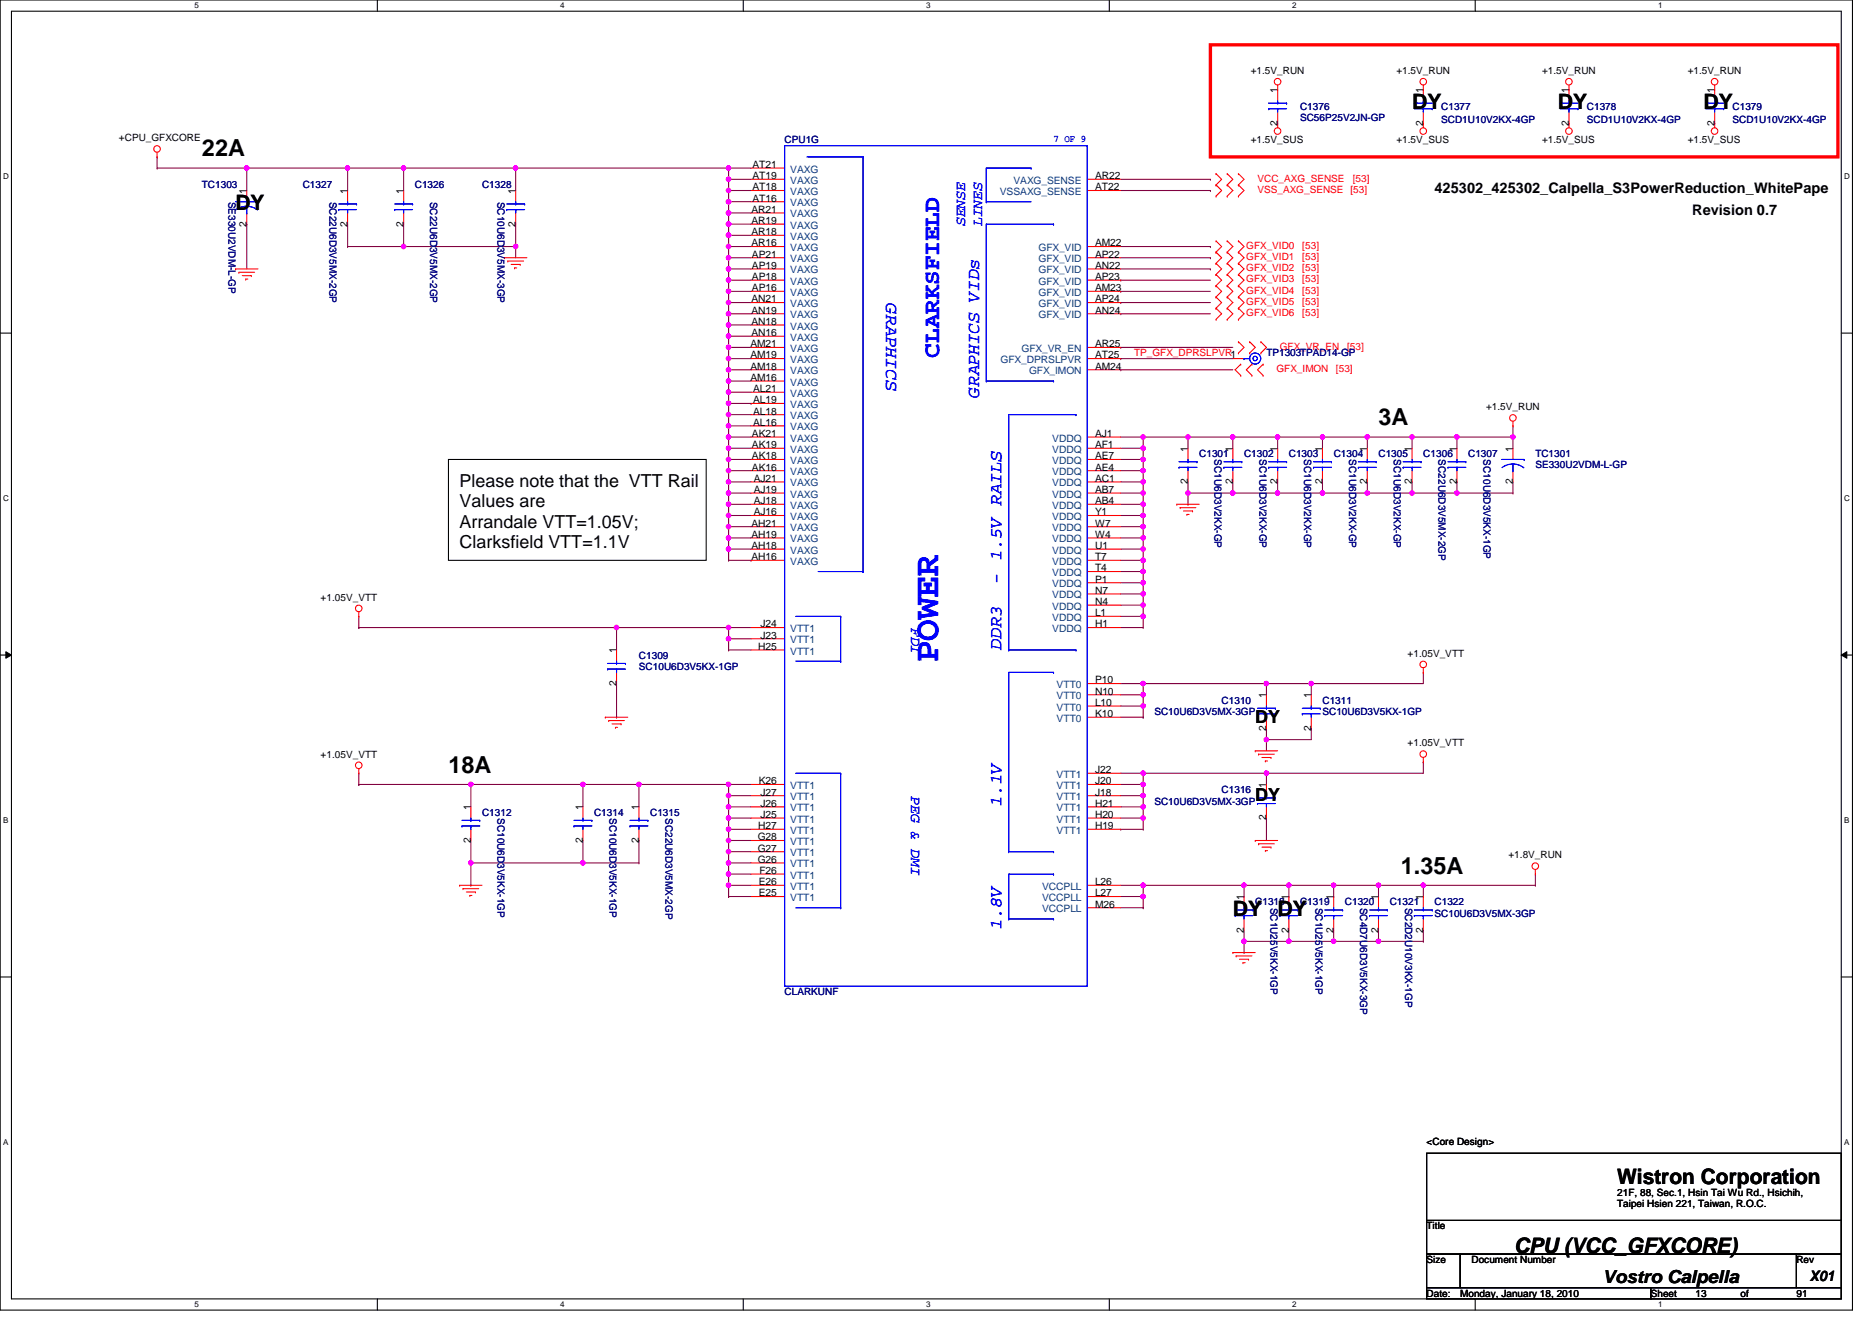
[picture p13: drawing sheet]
<svg xmlns="http://www.w3.org/2000/svg" width="297mm" height="210mm" viewBox="0 0 297 210" stroke-linecap="round" stroke-linejoin="round" font-family="sans-serif">
<defs><g id="words">
<text font-size="5.7" fill="#00f" x="148.9" y="105.1" transform="rotate(-90 148.9 105.1)">POWER</text>
<g font-size="3.7">
<text x="32" y="24.8">22A</text>
<text x="218.7" y="67.5">3A</text>
<text x="71.2" y="122.6">18A</text>
<text x="222.3" y="138.6">1.35A</text>
</g>
<text font-size="3.7" fill="#00f" x="149" y="56.7" transform="rotate(-90 149 56.7)">CLARKSFIELD</text>
<g font-size="3.4">
<text x="224.1" y="17.3">DY</text>
<text x="247.2" y="17.3">DY</text>
<text x="270.3" y="17.3">DY</text>
<text x="37.4" y="33.3">DY</text>
<text x="195.6" y="145.4">DY</text>
<text x="202.7" y="145.4">DY</text>
<text x="256.6" y="187.9">Wistron Corporation</text>
<text x="240.2" y="198.9">CPU (VCC_GFXCORE)</text>
</g>
<g font-size="2.8" fill="#00f">
<text x="140.6" y="48" transform="rotate(90 140.6 48)">GRAPHICS</text>
<text x="155.4" y="63.1" transform="rotate(-90 155.4 63.1)">GRAPHICS VIDs</text>
<text x="158.9" y="92.6" transform="rotate(-90 158.9 92.6)">- 1.5V RAILS</text>
<text x="158.9" y="103.1" transform="rotate(-90 158.9 103.1)">DDR3</text>
<text x="158.9" y="128" transform="rotate(-90 158.9 128)">1.1V</text>
<text x="158.9" y="147.6" transform="rotate(-90 158.9 147.6)">1.8V</text>
</g>
<g font-size="2.8">
<text x="72.9" y="77.2">Please note that the VTT Rail</text>
<text x="72.9" y="80.5">Values are</text>
<text x="72.9" y="83.7">Arrandale VTT=1.05V;</text>
<text x="72.9" y="87">Clarksfield VTT=1.1V</text>
<text x="199.2" y="114.7">DY</text>
<text x="199.2" y="127.1">DY</text>
<text x="254.3" y="203.5">Vostro Calpella</text>
</g>
<g font-size="2.3" fill="#00f">
<text x="153.1" y="35.9" transform="rotate(-90 153.1 35.9)">SENSE</text>
<text x="155.8" y="35.9" transform="rotate(-90 155.8 35.9)">LINES</text>
<text x="144.6" y="99.6" transform="rotate(90 144.6 99.6)">FDI</text>
<text x="144.6" y="126.2" transform="rotate(90 144.6 126.2)">PEG &amp; DMI</text>
</g>
<g font-size="2.3">
<text x="227.6" y="30.6">425302_425302_Calpella_S3PowerReduction_WhitePape</text>
<text x="268.5" y="34.1">Revision 0.7</text>
<text x="287.2" y="203.2">X01</text>
</g>
<g font-size="1.6">
<text x="198.5" y="11.7">+1.5V_RUN</text>
<text x="221.6" y="11.7">+1.5V_RUN</text>
<text x="244.7" y="11.7">+1.5V_RUN</text>
<text x="267.8" y="11.7">+1.5V_RUN</text>
<text x="202.7" y="14.8" transform="rotate(-90 202.7 14.8)">1</text>
<text x="225.8" y="14.8" transform="rotate(-90 225.8 14.8)">1</text>
<text x="248.9" y="14.8" transform="rotate(-90 248.9 14.8)">1</text>
<text x="272.1" y="14.8" transform="rotate(-90 272.1 14.8)">1</text>
<text x="18.9" y="22.4">+CPU_GFXCORE</text>
<text x="198.5" y="22.8">+1.5V_SUS</text>
<text x="202.7" y="19.9" transform="rotate(-90 202.7 19.9)">2</text>
<text x="221.6" y="22.8">+1.5V_SUS</text>
<text x="225.8" y="19.9" transform="rotate(-90 225.8 19.9)">2</text>
<text x="244.7" y="22.8">+1.5V_SUS</text>
<text x="248.9" y="19.9" transform="rotate(-90 248.9 19.9)">2</text>
<text x="267.8" y="22.8">+1.5V_SUS</text>
<text x="272.1" y="19.9" transform="rotate(-90 272.1 19.9)">2</text>
<text x="119.4" y="26.6">AT21</text>
<text x="119.4" y="28.4">AT19</text>
<text x="173.8" y="28.4">AR22</text>
<text x="39.1" y="35.9" transform="rotate(-90 39.1 35.9)">2</text>
<text x="39.1" y="30.8" transform="rotate(-90 39.1 30.8)">1</text>
<text x="55.1" y="35.9" transform="rotate(-90 55.1 35.9)">2</text>
<text x="55.1" y="30.8" transform="rotate(-90 55.1 30.8)">1</text>
<text x="64" y="35.9" transform="rotate(-90 64 35.9)">2</text>
<text x="64" y="30.8" transform="rotate(-90 64 30.8)">1</text>
<text x="81.8" y="35.9" transform="rotate(-90 81.8 35.9)">2</text>
<text x="81.8" y="30.8" transform="rotate(-90 81.8 30.8)">1</text>
<text x="119.2" y="33.8">AR21</text>
<text x="119.2" y="35.5">AR19</text>
<text x="119.4" y="30.2">AT18</text>
<text x="119.4" y="32">AT16</text>
<text x="173.8" y="30.2">AT22</text>
<text x="119.2" y="37.3">AR18</text>
<text x="119.2" y="39.1">AR16</text>
<text x="119.3" y="40.9">AP21</text>
<text x="173.8" y="39.1">AM22</text>
<text x="173.8" y="40.9">AP22</text>
<text x="119.2" y="48">AN21</text>
<text x="119.3" y="42.7">AP19</text>
<text x="119.3" y="44.4">AP18</text>
<text x="119.3" y="46.2">AP16</text>
<text x="173.8" y="42.7">AN22</text>
<text x="173.8" y="44.4">AP23</text>
<text x="173.8" y="46.2">AM23</text>
<text x="173.8" y="48">AP24</text>
<text x="119.2" y="49.8">AN19</text>
<text x="119.2" y="51.5">AN18</text>
<text x="119.2" y="53.3">AN16</text>
<text x="173.8" y="49.8">AN24</text>
<text x="119.1" y="55.1">AM21</text>
<text x="119.1" y="56.9">AM19</text>
<text x="119.1" y="58.7">AM18</text>
<text x="173.8" y="55.1">AR25</text>
<text x="173.8" y="56.9">AT25</text>
<text x="173.8" y="58.7">AM24</text>
<text x="119.1" y="60.4">AM16</text>
<text x="119.5" y="62.2">AL21</text>
<text x="119.5" y="64">AL19</text>
<text x="119.5" y="65.8">AL18</text>
<text x="235.8" y="65.1">+1.5V_RUN</text>
<text x="119.3" y="69.3">AK21</text>
<text x="119.3" y="71.1">AK19</text>
<text x="119.5" y="67.5">AL16</text>
<text x="173.8" y="69.3">AJ1</text>
<text x="173.8" y="71.1">AF1</text>
<text x="188.5" y="71.6" transform="rotate(-90 188.5 71.6)">1</text>
<text x="195.6" y="71.6" transform="rotate(-90 195.6 71.6)">1</text>
<text x="202.7" y="71.6" transform="rotate(-90 202.7 71.6)">1</text>
<text x="209.8" y="71.6" transform="rotate(-90 209.8 71.6)">1</text>
<text x="216.9" y="71.6" transform="rotate(-90 216.9 71.6)">1</text>
<text x="224" y="71.6" transform="rotate(-90 224 71.6)">1</text>
<text x="231.2" y="71.6" transform="rotate(-90 231.2 71.6)">1</text>
<text x="240" y="71.6" transform="rotate(-90 240 71.6)">1</text>
<text x="119.3" y="72.9">AK18</text>
<text x="119.3" y="74.7">AK16</text>
<text x="119.6" y="76.4">AJ21</text>
<text x="173.8" y="72.9">AE7</text>
<text x="173.8" y="74.7">AE4</text>
<text x="173.8" y="76.4">AC1</text>
<text x="188.5" y="76.8" transform="rotate(-90 188.5 76.8)">2</text>
<text x="195.6" y="76.8" transform="rotate(-90 195.6 76.8)">2</text>
<text x="202.7" y="76.8" transform="rotate(-90 202.7 76.8)">2</text>
<text x="209.8" y="76.8" transform="rotate(-90 209.8 76.8)">2</text>
<text x="216.9" y="76.8" transform="rotate(-90 216.9 76.8)">2</text>
<text x="224" y="76.8" transform="rotate(-90 224 76.8)">2</text>
<text x="231.2" y="76.8" transform="rotate(-90 231.2 76.8)">2</text>
<text x="240" y="76.8" transform="rotate(-90 240 76.8)">2</text>
<text x="119.2" y="83.5">AH21</text>
<text x="119.6" y="78.2">AJ19</text>
<text x="119.6" y="80">AJ18</text>
<text x="119.6" y="81.8">AJ16</text>
<text x="173.8" y="78.2">AB7</text>
<text x="173.8" y="80">AB4</text>
<text x="173.8" y="81.8">Y1</text>
<text x="173.8" y="83.5">W7</text>
<text x="119.2" y="85.3">AH19</text>
<text x="119.2" y="87.1">AH18</text>
<text x="119.2" y="88.9">AH16</text>
<text x="173.8" y="85.3">W4</text>
<text x="173.8" y="87.1">U1</text>
<text x="173.8" y="88.9">T7</text>
<text x="50.9" y="95.3">+1.05V_VTT</text>
<text x="173.8" y="90.7">T4</text>
<text x="173.8" y="92.4">P1</text>
<text x="173.8" y="94.2">N7</text>
<text x="173.8" y="96">N4</text>
<text x="120.7" y="99.5">J24</text>
<text x="120.7" y="101.3">J23</text>
<text x="173.8" y="97.8">L1</text>
<text x="173.8" y="99.5">H1</text>
<text x="97.8" y="103.7" transform="rotate(-90 97.8 103.7)">1</text>
<text x="120.3" y="103.1">H25</text>
<text x="223.3" y="104.2">+1.05V_VTT</text>
<text x="97.8" y="108.8" transform="rotate(-90 97.8 108.8)">2</text>
<text x="173.8" y="108.4">P10</text>
<text x="173.8" y="110.2">N10</text>
<text x="173.8" y="112">L10</text>
<text x="173.8" y="113.8">K10</text>
<text x="200.9" y="110.8" transform="rotate(-90 200.9 110.8)">1</text>
<text x="208" y="110.8" transform="rotate(-90 208 110.8)">1</text>
<text x="200.9" y="116" transform="rotate(-90 200.9 116)">2</text>
<text x="208" y="116" transform="rotate(-90 208 116)">2</text>
<text x="223.3" y="118.4">+1.05V_VTT</text>
<text x="50.9" y="120.2">+1.05V_VTT</text>
<text x="120.4" y="124.4">K26</text>
<text x="173.8" y="122.7">J22</text>
<text x="173.8" y="124.4">J20</text>
<text x="200.9" y="125" transform="rotate(-90 200.9 125)">1</text>
<text x="74.7" y="128.5" transform="rotate(-90 74.7 128.5)">1</text>
<text x="92.5" y="128.5" transform="rotate(-90 92.5 128.5)">1</text>
<text x="101.4" y="128.5" transform="rotate(-90 101.4 128.5)">1</text>
<text x="120.3" y="131.6">H27</text>
<text x="120.7" y="126.2">J27</text>
<text x="120.7" y="128">J26</text>
<text x="120.7" y="129.8">J25</text>
<text x="173.8" y="126.2">J18</text>
<text x="173.8" y="128">H21</text>
<text x="173.8" y="129.8">H20</text>
<text x="173.8" y="131.6">H19</text>
<text x="200.9" y="130.2" transform="rotate(-90 200.9 130.2)">2</text>
<text x="74.7" y="133.7" transform="rotate(-90 74.7 133.7)">2</text>
<text x="92.5" y="133.7" transform="rotate(-90 92.5 133.7)">2</text>
<text x="101.4" y="133.7" transform="rotate(-90 101.4 133.7)">2</text>
<text x="120.2" y="133.3">G28</text>
<text x="120.2" y="135.1">G27</text>
<text x="120.2" y="136.9">G26</text>
<text x="239.3" y="136.2">+1.8V_RUN</text>
<text x="120.4" y="140.4">E26</text>
<text x="120.4" y="142.2">E25</text>
<text x="120.5" y="138.7">F26</text>
<text x="173.8" y="140.4">L26</text>
<text x="173.8" y="142.2">L27</text>
<text x="173.8" y="144">M26</text>
<text x="197.4" y="142.8" transform="rotate(-90 197.4 142.8)">1</text>
<text x="204.5" y="142.8" transform="rotate(-90 204.5 142.8)">1</text>
<text x="211.6" y="142.8" transform="rotate(-90 211.6 142.8)">1</text>
<text x="218.7" y="142.8" transform="rotate(-90 218.7 142.8)">1</text>
<text x="225.8" y="142.8" transform="rotate(-90 225.8 142.8)">1</text>
<text x="197.4" y="148" transform="rotate(-90 197.4 148)">2</text>
<text x="204.5" y="148" transform="rotate(-90 204.5 148)">2</text>
<text x="211.6" y="148" transform="rotate(-90 211.6 148)">2</text>
<text x="218.7" y="148" transform="rotate(-90 218.7 148)">2</text>
<text x="225.8" y="148" transform="rotate(-90 225.8 148)">2</text>
<text x="226.4" y="181.7">&lt;Core Design&gt;</text>
<text x="256.6" y="189.7">21F, 88, Sec.1, Hsin Tai Wu Rd., Hsichih,</text>
<text x="256.6" y="191.5">Taipei Hsien 221, Taiwan, R.O.C.</text>
<text x="226.4" y="195.1">Title</text>
<text x="226.4" y="200.4">Size</text>
<text x="233.5" y="200.4">Document Number</text>
<text x="285" y="200.4">Rev</text>
<text x="226.4" y="205.7">Date:</text>
<text x="231.7" y="205.7">Monday, January 18, 2010</text>
<text x="261.9" y="205.7">Sheet</text>
<text x="269" y="205.7">13</text>
<text x="276.2" y="205.7">of</text>
<text x="285" y="205.7">91</text>
</g>
<g font-size="1.6" fill="#000080">
<text x="206.3" y="17.4">C1376</text>
<text x="228.7" y="17.4">C1377</text>
<text x="251.8" y="17.4">C1378</text>
<text x="274.9" y="17.4">C1379</text>
<text x="124.5" y="22.8">CPU1G</text>
<text x="206.3" y="19.2">SC56P25V2JN-GP</text>
<text x="228.7" y="19.6">SCD1U10V2KX-4GP</text>
<text x="251.8" y="19.6">SCD1U10V2KX-4GP</text>
<text x="274.9" y="19.6">SCD1U10V2KX-4GP</text>
<text x="32" y="29.9">TC1303</text>
<text x="48" y="29.9">C1327</text>
<text x="65.8" y="29.9">C1326</text>
<text x="76.5" y="29.9">C1328</text>
<text x="36.3" y="32" transform="rotate(90 36.3 32)">SE330U2VDM-L-GP</text>
<text x="52.3" y="32" transform="rotate(90 52.3 32)">SC22U6D3V5MX-2GP</text>
<text x="68.3" y="32" transform="rotate(90 68.3 32)">SC22U6D3V5MX-2GP</text>
<text x="78.9" y="32" transform="rotate(90 78.9 32)">SC10U6D3V5MX-3GP</text>
<text x="201" y="56.5">TP1303TPAD14-GP</text>
<text x="190.3" y="72.5">C1301</text>
<text x="192.7" y="72.9" transform="rotate(90 192.7 72.9)">SC1U6D3V2KX-GP</text>
<text x="197.4" y="72.5">C1302</text>
<text x="199.8" y="72.9" transform="rotate(90 199.8 72.9)">SC1U6D3V2KX-GP</text>
<text x="204.5" y="72.5">C1303</text>
<text x="206.9" y="72.9" transform="rotate(90 206.9 72.9)">SC1U6D3V2KX-GP</text>
<text x="211.6" y="72.5">C1304</text>
<text x="214.1" y="72.9" transform="rotate(90 214.1 72.9)">SC1U6D3V2KX-GP</text>
<text x="218.7" y="72.5">C1305</text>
<text x="221.2" y="72.9" transform="rotate(90 221.2 72.9)">SC1U6D3V2KX-GP</text>
<text x="225.8" y="72.5">C1306</text>
<text x="228.3" y="72.9" transform="rotate(90 228.3 72.9)">SC22U6D3V5MX-2GP</text>
<text x="233" y="72.5">C1307</text>
<text x="235.4" y="72.9" transform="rotate(90 235.4 72.9)">SC10U6D3V5KX-1GP</text>
<text x="243.6" y="72.5">TC1301</text>
<text x="243.6" y="74.3">SE330U2VDM-L-GP</text>
<text x="101.4" y="104.5">C1309</text>
<text x="101.4" y="106.3">SC10U6D3V5KX-1GP</text>
<text x="183.2" y="113.4">SC10U6D3V5MX-3GP</text>
<text x="193.8" y="111.7">C1310</text>
<text x="209.8" y="111.7">C1311</text>
<text x="209.8" y="113.4">SC10U6D3V5KX-1GP</text>
<text x="193.8" y="125.9">C1316</text>
<text x="76.5" y="129.4">C1312</text>
<text x="78.9" y="129.8" transform="rotate(90 78.9 129.8)">SC10U6D3V5KX-1GP</text>
<text x="94.3" y="129.4">C1314</text>
<text x="96.7" y="129.8" transform="rotate(90 96.7 129.8)">SC10U6D3V5KX-1GP</text>
<text x="103.2" y="129.4">C1315</text>
<text x="105.6" y="129.8" transform="rotate(90 105.6 129.8)">SC22U6D3V5MX-2GP</text>
<text x="183.2" y="127.7">SC10U6D3V5MX-3GP</text>
<text x="199.2" y="143.7">C1318</text>
<text x="206.3" y="143.7">C1319</text>
<text x="213.4" y="143.7">C1320</text>
<text x="220.5" y="143.7">C1321</text>
<text x="227.6" y="143.7">C1322</text>
<text x="201.6" y="144" transform="rotate(90 201.6 144)">SC1U25V5KX-1GP</text>
<text x="208.7" y="144" transform="rotate(90 208.7 144)">SC1U25V5KX-1GP</text>
<text x="215.8" y="144" transform="rotate(90 215.8 144)">SC4D7U6D3V5KX-3GP</text>
<text x="222.9" y="144" transform="rotate(90 222.9 144)">SC2D2U10V3KX-1GP</text>
<text x="227.6" y="145.4">SC10U6D3V5MX-3GP</text>
<text x="124.5" y="157.9">CLARKUNF</text>
</g>
<text font-size="1.6" fill="#00f" x="167.2" y="22.6">7 OF 9</text>
<g font-size="1.6" fill="#004080">
<text x="125.4" y="27.4">VAXG</text>
<text x="125.4" y="29.2">VAXG</text>
<text x="160.8" y="29.2">VAXG_SENSE</text>
<text x="125.4" y="30.9">VAXG</text>
<text x="125.4" y="32.7">VAXG</text>
<text x="125.4" y="34.5">VAXG</text>
<text x="158.6" y="30.9">VSSAXG_SENSE</text>
<text x="125.4" y="36.3">VAXG</text>
<text x="125.4" y="38.1">VAXG</text>
<text x="125.4" y="39.8">VAXG</text>
<text x="125.4" y="41.6">VAXG</text>
<text x="164.8" y="39.8">GFX_VID</text>
<text x="164.8" y="41.6">GFX_VID</text>
<text x="125.4" y="43.4">VAXG</text>
<text x="125.4" y="45.2">VAXG</text>
<text x="125.4" y="46.9">VAXG</text>
<text x="164.8" y="43.4">GFX_VID</text>
<text x="164.8" y="45.2">GFX_VID</text>
<text x="164.8" y="46.9">GFX_VID</text>
<text x="125.4" y="48.7">VAXG</text>
<text x="125.4" y="50.5">VAXG</text>
<text x="125.4" y="52.3">VAXG</text>
<text x="164.8" y="48.7">GFX_VID</text>
<text x="164.8" y="50.5">GFX_VID</text>
<text x="125.4" y="54.1">VAXG</text>
<text x="125.4" y="55.8">VAXG</text>
<text x="125.4" y="57.6">VAXG</text>
<text x="125.4" y="59.4">VAXG</text>
<text x="158.8" y="57.6">GFX_DPRSLPVR</text>
<text x="162.1" y="55.8">GFX_VR_EN</text>
<text x="163.3" y="59.4">GFX_IMON</text>
<text x="125.4" y="61.2">VAXG</text>
<text x="125.4" y="62.9">VAXG</text>
<text x="125.4" y="64.7">VAXG</text>
<text x="125.4" y="66.5">VAXG</text>
<text x="125.4" y="68.3">VAXG</text>
<text x="125.4" y="70.1">VAXG</text>
<text x="125.4" y="71.8">VAXG</text>
<text x="167" y="70.1">VDDQ</text>
<text x="167" y="71.8">VDDQ</text>
<text x="125.4" y="73.6">VAXG</text>
<text x="125.4" y="75.4">VAXG</text>
<text x="125.4" y="77.2">VAXG</text>
<text x="167" y="73.6">VDDQ</text>
<text x="167" y="75.4">VDDQ</text>
<text x="167" y="77.2">VDDQ</text>
<text x="125.4" y="79">VAXG</text>
<text x="125.4" y="80.7">VAXG</text>
<text x="125.4" y="82.5">VAXG</text>
<text x="167" y="79">VDDQ</text>
<text x="167" y="80.7">VDDQ</text>
<text x="167" y="82.5">VDDQ</text>
<text x="125.4" y="84.3">VAXG</text>
<text x="125.4" y="86.1">VAXG</text>
<text x="125.4" y="87.8">VAXG</text>
<text x="125.4" y="89.6">VAXG</text>
<text x="167" y="84.3">VDDQ</text>
<text x="167" y="86.1">VDDQ</text>
<text x="167" y="87.8">VDDQ</text>
<text x="167" y="89.6">VDDQ</text>
<text x="167" y="91.4">VDDQ</text>
<text x="167" y="93.2">VDDQ</text>
<text x="167" y="95">VDDQ</text>
<text x="125.4" y="100.3">VTT1</text>
<text x="167" y="96.7">VDDQ</text>
<text x="167" y="98.5">VDDQ</text>
<text x="167" y="100.3">VDDQ</text>
<text x="125.4" y="102.1">VTT1</text>
<text x="125.4" y="103.8">VTT1</text>
<text x="167.7" y="109.2">VTT0</text>
<text x="167.7" y="111">VTT0</text>
<text x="167.7" y="112.7">VTT0</text>
<text x="167.7" y="114.5">VTT0</text>
<text x="125.4" y="125.2">VTT1</text>
<text x="167.7" y="123.4">VTT1</text>
<text x="167.7" y="125.2">VTT1</text>
<text x="125.4" y="127">VTT1</text>
<text x="125.4" y="128.7">VTT1</text>
<text x="125.4" y="130.5">VTT1</text>
<text x="167.7" y="127">VTT1</text>
<text x="167.7" y="128.7">VTT1</text>
<text x="167.7" y="130.5">VTT1</text>
<text x="125.4" y="132.3">VTT1</text>
<text x="125.4" y="134.1">VTT1</text>
<text x="125.4" y="135.8">VTT1</text>
<text x="125.4" y="137.6">VTT1</text>
<text x="167.7" y="132.3">VTT1</text>
<text x="125.4" y="139.4">VTT1</text>
<text x="125.4" y="141.2">VTT1</text>
<text x="125.4" y="143">VTT1</text>
<text x="165.4" y="141.2">VCCPLL</text>
<text x="165.4" y="143">VCCPLL</text>
<text x="165.4" y="144.7">VCCPLL</text>
</g>
<g font-size="1.6" fill="#f00">
<text x="199.5" y="28.8">VCC_AXG_SENSE</text>
<text x="214.6" y="28.8">[53]</text>
<text x="199.5" y="30.6">VSS_AXG_SENSE [53]</text>
<text x="197.8" y="39.5">GFX_VID0</text>
<text x="197.8" y="41.3">GFX_VID1</text>
<text x="206.6" y="39.5">[53]</text>
<text x="206.6" y="41.3">[53]</text>
<text x="197.8" y="43">GFX_VID2</text>
<text x="197.8" y="44.8">GFX_VID3</text>
<text x="197.8" y="46.6">GFX_VID4</text>
<text x="206.6" y="43">[53]</text>
<text x="206.6" y="44.8">[53]</text>
<text x="206.6" y="46.6">[53]</text>
<text x="197.8" y="48.4">GFX_VID5</text>
<text x="197.8" y="50.1">GFX_VID6</text>
<text x="206.6" y="48.4">[53]</text>
<text x="206.6" y="50.1">[53]</text>
<text x="180" y="56.5">TP_GFX_DPRSLPVR1</text>
<text x="202.6" y="59">GFX_IMON</text>
<text x="203.1" y="55.5">GFX_VR_EN</text>
<text x="212" y="59">[53]</text>
<text x="213.8" y="55.5">[53]</text>
</g>
<g font-size="1.3">
<text x="30.8" y="1.3">5</text>
<text x="88.9" y="1.3">4</text>
<text x="147" y="1.3">3</text>
<text x="205" y="1.3">2</text>
<text x="263.1" y="1.3">1</text>
<text x=".5" y="28.4">D</text>
<text x="292.6" y="28.4">D</text>
<text x=".5" y="79.5">C</text>
<text x="292.6" y="79.5">C</text>
<text x=".5" y="130.6">B</text>
<text x="292.6" y="130.6">B</text>
<text x=".5" y="181.7">A</text>
<text x="292.6" y="181.7">A</text>
<text x="30.8" y="207.4">5</text>
<text x="88.9" y="207.4">4</text>
<text x="147" y="207.4">3</text>
<text x="205" y="207.4">2</text>
<text x="263.1" y="207.4">1</text>
</g>
</g></defs>
<path d="M0 0h293.9v207.9h-293.9zM1.8 1.8h290.4v204.3h-290.4z" fill="none" stroke="#000" stroke-width=".17"/>
<g fill="#fff">
<path d="M30.8 .2h.7v1.4h-.7z"/>
<path d="M30.8 206.3h.7v1.4h-.7z"/>
</g>
<path d="M59.9 0v1.8M59.9 206.1v1.8" fill="none" stroke="#000" stroke-width=".17"/>
<g fill="#fff">
<path d="M88.9 .2h.7v1.4h-.7z"/>
<path d="M88.9 206.3h.7v1.4h-.7z"/>
</g>
<path d="M117.9 0v1.8M117.9 206.1v1.8" fill="none" stroke="#000" stroke-width=".17"/>
<g fill="#fff">
<path d="M147 .2h.7v1.4h-.7z"/>
<path d="M147 206.3h.7v1.4h-.7z"/>
</g>
<path d="M176 0v1.8M176 206.1v1.8" fill="none" stroke="#000" stroke-width=".17"/>
<g fill="#fff">
<path d="M205 .2h.7v1.4h-.7z"/>
<path d="M205 206.3h.7v1.4h-.7z"/>
</g>
<path d="M234.1 0v1.8M234.1 206.1v1.8" fill="none" stroke="#000" stroke-width=".17"/>
<g fill="#fff">
<path d="M263.1 .2h.7v1.4h-.7z"/>
<path d="M263.1 206.3h.7v1.4h-.7z"/>
<path d="M.5 27.3h.9v1.4h-.9z"/>
<path d="M292.6 27.3h.9v1.4h-.9z"/>
<path d="M.5 78.4h.9v1.4h-.9z"/>
<path d="M292.6 78.4h.9v1.4h-.9z"/>
</g>
<path d="M0 52.9h1.8M292.2 52.9h1.7" fill="none" stroke="#000" stroke-width=".17"/>
<g fill="#fff">
<path d="M.5 129.5h.8v1.4h-.8z"/>
<path d="M292.6 129.5h.9v1.4h-.9z"/>
</g>
<path d="M0 103.9h1.8M292.2 103.9h1.7" fill="none" stroke="#000" stroke-width=".17"/>
<path d="M.9 103.4l.9 .5-.9 .5zM292.2 103.9l.8-.5v1z" fill="#000"/>
<path d="M.9 103.4l.9 .5-.9 .5zM292.2 103.9l.8-.5v1z" fill="none" stroke="#000" stroke-width=".16"/>
<g fill="#fff">
<path d="M.5 180.5h.8v1.4h-.8z"/>
<path d="M292.6 180.5h.9v1.4h-.9z"/>
</g>
<path d="M0 155h1.8M292.2 155h1.7" fill="none" stroke="#000" stroke-width=".17"/>
<path d="M115.6 99.6h.1M115.6 99.6h3.6" fill="none" stroke="#800040" stroke-width=".17"/>
<circle cx="115.6" cy="99.6" r=".35" fill="#f0f"/>
<circle cx="115.6" cy="99.6" r=".35" fill="none" stroke="#f0f" stroke-width=".17"/>
<path d="M115.6 101.3h.1M115.6 101.3h3.6" fill="none" stroke="#800040" stroke-width=".17"/>
<circle cx="115.6" cy="101.3" r=".35" fill="#f0f"/>
<circle cx="115.6" cy="101.3" r=".35" fill="none" stroke="#f0f" stroke-width=".17"/>
<path d="M97.8 99.6h.1M97.8 99.6h17.8M115.6 99.6h.1M115.6 99.6v3.5M115.6 103.1h.1M115.6 101.3h.1M115.6 103.1h3.6" fill="none" stroke="#800040" stroke-width=".17"/>
<circle cx="97.8" cy="99.6" r=".35" fill="#f0f"/>
<circle cx="97.8" cy="99.6" r=".35" fill="none" stroke="#f0f" stroke-width=".17"/>
<path d="M97.8 99.6h.1M97.8 99.6v3.5M97.8 113.8h.1M97.8 108.5v5.3M115.6 124.5h.1M115.6 124.5h3.6" fill="none" stroke="#800040" stroke-width=".17"/>
<circle cx="115.6" cy="124.4" r=".35" fill="#f0f"/>
<circle cx="115.6" cy="124.4" r=".35" fill="none" stroke="#f0f" stroke-width=".17"/>
<path d="M56.9 124.5h.1M56.9 124.5h17.8M74.7 124.5h.1M74.7 124.5v3.5M92.5 124.5h.1M92.5 124.5h8.9M92.5 124.5v3.5M101.4 124.5h.1M101.4 124.5v3.5" fill="none" stroke="#800040" stroke-width=".17"/>
<circle cx="92.5" cy="124.4" r=".35" fill="#f0f"/>
<circle cx="92.5" cy="124.4" r=".35" fill="none" stroke="#f0f" stroke-width=".17"/>
<path d="M74.7 136.9h.1M74.7 133.3v7.2M74.7 136.9h17.8M92.5 136.9h.1M101.4 133.3h.1M101.4 133.3v3.6M74.7 140.5h.1" fill="none" stroke="#800040" stroke-width=".17"/>
<circle cx="74.7" cy="136.9" r=".35" fill="#f0f"/>
<circle cx="74.7" cy="136.9" r=".35" fill="none" stroke="#f0f" stroke-width=".17"/>
<circle cx="92.5" cy="136.9" r=".35" fill="#f0f"/>
<circle cx="92.5" cy="136.9" r=".35" fill="none" stroke="#f0f" stroke-width=".17"/>
<path d="M92.5 136.9h.1M92.5 133.3v3.6M92.5 136.9h8.9M101.4 136.9h.1M101.4 124.5h.1M101.4 124.5h14.2" fill="none" stroke="#800040" stroke-width=".17"/>
<circle cx="101.4" cy="124.4" r=".35" fill="#f0f"/>
<circle cx="101.4" cy="124.4" r=".35" fill="none" stroke="#f0f" stroke-width=".17"/>
<path d="M177.8 69.3h3.6M181.4 69.3h.1M188.5 69.3h.1M188.5 69.3h7.1M188.5 69.3v1.8M195.6 69.3h.1" fill="none" stroke="#800040" stroke-width=".17"/>
<circle cx="195.6" cy="69.3" r=".35" fill="#f0f"/>
<circle cx="195.6" cy="69.3" r=".35" fill="none" stroke="#f0f" stroke-width=".17"/>
<path d="M195.6 69.3h.1M195.6 69.3v1.8M195.6 69.3h7.1M202.7 69.3h.1" fill="none" stroke="#800040" stroke-width=".17"/>
<circle cx="202.7" cy="69.3" r=".35" fill="#f0f"/>
<circle cx="202.7" cy="69.3" r=".35" fill="none" stroke="#f0f" stroke-width=".17"/>
<path d="M202.7 69.3h.1M202.7 69.3v1.8M202.7 69.3h7.1M209.8 69.3h.1" fill="none" stroke="#800040" stroke-width=".17"/>
<circle cx="209.8" cy="69.3" r=".35" fill="#f0f"/>
<circle cx="209.8" cy="69.3" r=".35" fill="none" stroke="#f0f" stroke-width=".17"/>
<path d="M209.8 69.3h.1M209.8 69.3v1.8M209.8 69.3h7.2M217 69.3h.1" fill="none" stroke="#800040" stroke-width=".17"/>
<circle cx="216.9" cy="69.3" r=".35" fill="#f0f"/>
<circle cx="216.9" cy="69.3" r=".35" fill="none" stroke="#f0f" stroke-width=".17"/>
<path d="M209.8 78.2h.1M209.8 78.2h7.2M217 69.3h.1M217 78.2h.1M217 69.3v1.8M217 76.5v1.7" fill="none" stroke="#800040" stroke-width=".17"/>
<circle cx="209.8" cy="78.2" r=".35" fill="#f0f"/>
<circle cx="209.8" cy="78.2" r=".35" fill="none" stroke="#f0f" stroke-width=".17"/>
<path d="M188.5 78.2h.1M188.5 76.5v1.7" fill="none" stroke="#800040" stroke-width=".17"/>
<circle cx="188.5" cy="78.2" r=".35" fill="#f0f"/>
<circle cx="188.5" cy="78.2" r=".35" fill="none" stroke="#f0f" stroke-width=".17"/>
<path d="M188.5 78.2h.1M188.5 78.2v1.8M188.5 78.2h14.2M195.6 78.2h.1M195.6 76.5v1.7M202.7 78.2h.1M202.7 76.5v1.7M188.5 80h.1" fill="none" stroke="#800040" stroke-width=".17"/>
<circle cx="195.6" cy="78.2" r=".35" fill="#f0f"/>
<circle cx="195.6" cy="78.2" r=".35" fill="none" stroke="#f0f" stroke-width=".17"/>
<path d="M202.7 78.2h.1M202.7 78.2h7.1M209.8 78.2h.1M209.8 76.5v1.7" fill="none" stroke="#800040" stroke-width=".17"/>
<circle cx="202.7" cy="78.2" r=".35" fill="#f0f"/>
<circle cx="202.7" cy="78.2" r=".35" fill="none" stroke="#f0f" stroke-width=".17"/>
<path d="M217 69.3h7.1M224.1 69.3h.1M177.8 113.8h3.6M181.4 113.8h.1" fill="none" stroke="#800040" stroke-width=".17"/>
<circle cx="224.1" cy="69.3" r=".35" fill="#f0f"/>
<circle cx="224.1" cy="69.3" r=".35" fill="none" stroke="#f0f" stroke-width=".17"/>
<path d="M231.2 69.3h8.9M240.1 69.3h.1" fill="none" stroke="#800040" stroke-width=".17"/>
<circle cx="240.1" cy="69.3" r=".35" fill="#f0f"/>
<circle cx="240.1" cy="69.3" r=".35" fill="none" stroke="#f0f" stroke-width=".17"/>
<path d="M177.8 99.6h3.6M181.4 99.6h.1M181.4 97.8h.1M181.4 97.8v1.8" fill="none" stroke="#800040" stroke-width=".17"/>
<circle cx="181.4" cy="97.8" r=".35" fill="#f0f"/>
<circle cx="181.4" cy="97.8" r=".35" fill="none" stroke="#f0f" stroke-width=".17"/>
<path d="M177.8 71.1h3.6M181.4 71.1h.1M181.4 69.3h.1M181.4 69.3v1.8" fill="none" stroke="#800040" stroke-width=".17"/>
<circle cx="181.4" cy="69.3" r=".35" fill="#f0f"/>
<circle cx="181.4" cy="69.3" r=".35" fill="none" stroke="#f0f" stroke-width=".17"/>
<path d="M177.8 72.9h3.6M181.4 72.9h.1M181.4 71.1h.1M181.4 71.1v1.8" fill="none" stroke="#800040" stroke-width=".17"/>
<circle cx="181.4" cy="71.1" r=".35" fill="#f0f"/>
<circle cx="181.4" cy="71.1" r=".35" fill="none" stroke="#f0f" stroke-width=".17"/>
<path d="M177.8 74.7h3.6M181.4 74.7h.1M181.4 72.9h.1M181.4 72.9v1.8" fill="none" stroke="#800040" stroke-width=".17"/>
<circle cx="181.4" cy="72.9" r=".35" fill="#f0f"/>
<circle cx="181.4" cy="72.9" r=".35" fill="none" stroke="#f0f" stroke-width=".17"/>
<path d="M177.8 76.5h3.6M181.4 76.5h.1M181.4 74.7h.1M181.4 74.7v1.8" fill="none" stroke="#800040" stroke-width=".17"/>
<circle cx="181.4" cy="74.7" r=".35" fill="#f0f"/>
<circle cx="181.4" cy="74.7" r=".35" fill="none" stroke="#f0f" stroke-width=".17"/>
<path d="M177.8 78.2h3.6M181.4 78.2h.1M181.4 76.5h.1M181.4 76.5v1.7" fill="none" stroke="#800040" stroke-width=".17"/>
<circle cx="181.4" cy="76.4" r=".35" fill="#f0f"/>
<circle cx="181.4" cy="76.4" r=".35" fill="none" stroke="#f0f" stroke-width=".17"/>
<path d="M181.4 78.2h.1M181.4 78.2v1.8M177.8 80h3.6M181.4 80h.1" fill="none" stroke="#800040" stroke-width=".17"/>
<circle cx="181.4" cy="78.2" r=".35" fill="#f0f"/>
<circle cx="181.4" cy="78.2" r=".35" fill="none" stroke="#f0f" stroke-width=".17"/>
<g fill="none" stroke="#800040" stroke-width=".17">
<path d="M177.8 85.3h3.6M177.8 87.1h3.6M177.8 88.9h3.6M177.8 90.7h3.6M177.8 92.5h3.6M177.8 81.8h3.6M177.8 83.6h3.6M181.4 85.3h.1M181.4 87.1h.1M181.4 88.9h.1M181.4 90.7h.1M181.4 92.5h.1"/>
<path d="M181.4 81.8h.1M181.4 83.6h.1M181.4 80h.1M181.4 80v1.8"/>
</g>
<circle cx="181.4" cy="80" r=".35" fill="#f0f"/>
<circle cx="181.4" cy="80" r=".35" fill="none" stroke="#f0f" stroke-width=".17"/>
<path d="M181.4 83.6h.1M181.4 83.6v1.7" fill="none" stroke="#800040" stroke-width=".17"/>
<circle cx="181.4" cy="83.6" r=".35" fill="#f0f"/>
<circle cx="181.4" cy="83.6" r=".35" fill="none" stroke="#f0f" stroke-width=".17"/>
<path d="M181.4 81.8h.1M181.4 81.8v1.8" fill="none" stroke="#800040" stroke-width=".17"/>
<circle cx="181.4" cy="81.8" r=".35" fill="#f0f"/>
<circle cx="181.4" cy="81.8" r=".35" fill="none" stroke="#f0f" stroke-width=".17"/>
<path d="M181.4 87.1h.1M181.4 87.1v1.8" fill="none" stroke="#800040" stroke-width=".17"/>
<circle cx="181.4" cy="87.1" r=".35" fill="#f0f"/>
<circle cx="181.4" cy="87.1" r=".35" fill="none" stroke="#f0f" stroke-width=".17"/>
<path d="M181.4 85.3h.1M181.4 85.3v1.8" fill="none" stroke="#800040" stroke-width=".17"/>
<circle cx="181.4" cy="85.3" r=".35" fill="#f0f"/>
<circle cx="181.4" cy="85.3" r=".35" fill="none" stroke="#f0f" stroke-width=".17"/>
<path d="M181.4 90.7h.1M181.4 90.7v1.8" fill="none" stroke="#800040" stroke-width=".17"/>
<circle cx="181.4" cy="90.7" r=".35" fill="#f0f"/>
<circle cx="181.4" cy="90.7" r=".35" fill="none" stroke="#f0f" stroke-width=".17"/>
<path d="M181.4 88.9h.1M181.4 88.9v1.8" fill="none" stroke="#800040" stroke-width=".17"/>
<circle cx="181.4" cy="88.9" r=".35" fill="#f0f"/>
<circle cx="181.4" cy="88.9" r=".35" fill="none" stroke="#f0f" stroke-width=".17"/>
<path d="M177.8 94.2h3.6M181.4 94.2h.1M181.4 92.5h.1M181.4 92.5v1.7" fill="none" stroke="#800040" stroke-width=".17"/>
<circle cx="181.4" cy="92.4" r=".35" fill="#f0f"/>
<circle cx="181.4" cy="92.4" r=".35" fill="none" stroke="#f0f" stroke-width=".17"/>
<path d="M177.8 96h3.6M181.4 96h.1" fill="none" stroke="#800040" stroke-width=".17"/>
<circle cx="181.4" cy="96" r=".35" fill="#f0f"/>
<circle cx="181.4" cy="96" r=".35" fill="none" stroke="#f0f" stroke-width=".17"/>
<path d="M181.4 94.2h.1M181.4 94.2v1.8" fill="none" stroke="#800040" stroke-width=".17"/>
<circle cx="181.4" cy="94.2" r=".35" fill="#f0f"/>
<circle cx="181.4" cy="94.2" r=".35" fill="none" stroke="#f0f" stroke-width=".17"/>
<path d="M181.4 69.3h7.1M188.5 69.3h.1M177.8 97.8h3.6M181.4 97.8h.1M181.4 96h.1M181.4 96v1.8" fill="none" stroke="#800040" stroke-width=".17"/>
<circle cx="188.5" cy="69.3" r=".35" fill="#f0f"/>
<circle cx="188.5" cy="69.3" r=".35" fill="none" stroke="#f0f" stroke-width=".17"/>
<path d="M177.8 108.5h3.6M177.8 110.2h3.6M181.4 108.5h.1M181.4 110.2h.1M181.4 108.5v1.7" fill="none" stroke="#800040" stroke-width=".17"/>
<circle cx="181.4" cy="110.2" r=".35" fill="#f0f"/>
<circle cx="181.4" cy="110.2" r=".35" fill="none" stroke="#f0f" stroke-width=".17"/>
<path d="M177.8 112h3.6M181.4 112h.1M181.4 110.2v1.8" fill="none" stroke="#800040" stroke-width=".17"/>
<circle cx="181.4" cy="112" r=".35" fill="#f0f"/>
<circle cx="181.4" cy="112" r=".35" fill="none" stroke="#f0f" stroke-width=".17"/>
<path d="M181.4 113.8h.1M181.4 112v1.8M201 108.5h.1M201 108.5h24.8M208.1 108.5h.1" fill="none" stroke="#800040" stroke-width=".17"/>
<circle cx="208.1" cy="108.4" r=".35" fill="#f0f"/>
<circle cx="208.1" cy="108.4" r=".35" fill="none" stroke="#f0f" stroke-width=".17"/>
<path d="M201 117.3h.1M201 117.3v1.8M208.1 115.6h.1M208.1 115.6v1.7h-7.1" fill="none" stroke="#800040" stroke-width=".17"/>
<circle cx="200.9" cy="117.3" r=".35" fill="#f0f"/>
<circle cx="200.9" cy="117.3" r=".35" fill="none" stroke="#f0f" stroke-width=".17"/>
<path d="M225.8 140.5h.1M225.8 140.5h17.8" fill="none" stroke="#800040" stroke-width=".17"/>
<circle cx="225.8" cy="140.4" r=".35" fill="#f0f"/>
<circle cx="225.8" cy="140.4" r=".35" fill="none" stroke="#f0f" stroke-width=".17"/>
<path d="M201 115.6h.1M201 115.6v1.7M177.8 122.7h3.6M181.4 122.7h.1M181.4 124.5h.1M181.4 122.7v1.8M201 129.8h.1M201 122.7h.1M201 122.7v1.8M201 129.8v3.5M201 122.7h24.8" fill="none" stroke="#800040" stroke-width=".17"/>
<circle cx="181.4" cy="124.4" r=".35" fill="#f0f"/>
<circle cx="181.4" cy="124.4" r=".35" fill="none" stroke="#f0f" stroke-width=".17"/>
<path d="M177.8 131.6h.1M177.8 131.6h3.6M177.8 124.5h3.6M181.4 124.5h.1M181.4 126.2h.1M181.4 124.5v1.7" fill="none" stroke="#800040" stroke-width=".17"/>
<circle cx="181.4" cy="126.2" r=".35" fill="#f0f"/>
<circle cx="181.4" cy="126.2" r=".35" fill="none" stroke="#f0f" stroke-width=".17"/>
<path d="M177.8 126.2h3.6M181.4 126.2h.1M181.4 128h.1M181.4 126.2v1.8" fill="none" stroke="#800040" stroke-width=".17"/>
<circle cx="181.4" cy="128" r=".35" fill="#f0f"/>
<circle cx="181.4" cy="128" r=".35" fill="none" stroke="#f0f" stroke-width=".17"/>
<path d="M177.8 128h3.6M181.4 128h.1M181.4 129.8h.1M181.4 128v1.8" fill="none" stroke="#800040" stroke-width=".17"/>
<circle cx="181.4" cy="129.8" r=".35" fill="#f0f"/>
<circle cx="181.4" cy="129.8" r=".35" fill="none" stroke="#f0f" stroke-width=".17"/>
<path d="M201 108.5h.1M201 108.5v1.7M208.1 108.5h.1M208.1 108.5v1.7M177.8 129.8h3.6M181.4 129.8h.1M181.4 131.6h.1M181.4 129.8v1.8M177.8 140.5h3.6M181.4 140.5h.1M181.4 142.2h.1M181.4 140.5v1.7" fill="none" stroke="#800040" stroke-width=".17"/>
<circle cx="181.4" cy="142.2" r=".35" fill="#f0f"/>
<circle cx="181.4" cy="142.2" r=".35" fill="none" stroke="#f0f" stroke-width=".17"/>
<g fill="none" stroke="#800040" stroke-width=".17">
<path d="M177.8 142.2h3.6M177.8 144h3.6M181.4 142.2h.1M181.4 144h.1M181.4 142.2v1.8M197.4 142.2h.1M197.4 140.5h.1M197.4 140.5v1.7M197.4 140.5h14.2v1.7M204.5 142.2h.1M204.5 140.5h.1M204.5 140.5v1.7"/>
<path d="M211.6 142.2h.1"/>
</g>
<circle cx="204.5" cy="140.4" r=".35" fill="#f0f"/>
<circle cx="204.5" cy="140.4" r=".35" fill="none" stroke="#f0f" stroke-width=".17"/>
<path d="M211.6 140.5h.1M211.6 140.5h7.1v1.7M218.7 142.2h.1" fill="none" stroke="#800040" stroke-width=".17"/>
<circle cx="211.6" cy="140.4" r=".35" fill="#f0f"/>
<circle cx="211.6" cy="140.4" r=".35" fill="none" stroke="#f0f" stroke-width=".17"/>
<path d="M218.7 140.5h.1M218.7 140.5h7.1v1.7M225.8 142.2h.1" fill="none" stroke="#800040" stroke-width=".17"/>
<circle cx="218.7" cy="140.4" r=".35" fill="#f0f"/>
<circle cx="218.7" cy="140.4" r=".35" fill="none" stroke="#f0f" stroke-width=".17"/>
<path d="M197.4 149.4h.1M197.4 147.6v1.8M218.7 149.4h.1M218.7 149.4h7.1M225.8 149.4h.1M225.8 147.6v1.8" fill="none" stroke="#800040" stroke-width=".17"/>
<circle cx="218.7" cy="149.3" r=".35" fill="#f0f"/>
<circle cx="218.7" cy="149.3" r=".35" fill="none" stroke="#f0f" stroke-width=".17"/>
<path d="M197.4 151.1h.1M197.4 149.4h.1M197.4 149.4v1.7M197.4 149.4h7.1M204.5 149.4h.1M204.5 147.6v1.8" fill="none" stroke="#800040" stroke-width=".17"/>
<circle cx="197.4" cy="149.3" r=".35" fill="#f0f"/>
<circle cx="197.4" cy="149.3" r=".35" fill="none" stroke="#f0f" stroke-width=".17"/>
<path d="M204.5 149.4h.1M204.5 149.4h7.1M211.6 149.4h.1M211.6 147.6v1.8" fill="none" stroke="#800040" stroke-width=".17"/>
<circle cx="204.5" cy="149.3" r=".35" fill="#f0f"/>
<circle cx="204.5" cy="149.3" r=".35" fill="none" stroke="#f0f" stroke-width=".17"/>
<path d="M211.6 149.4h.1M211.6 149.4h7.1M218.7 149.4h.1M218.7 147.6v1.8" fill="none" stroke="#800040" stroke-width=".17"/>
<circle cx="211.6" cy="149.3" r=".35" fill="#f0f"/>
<circle cx="211.6" cy="149.3" r=".35" fill="none" stroke="#f0f" stroke-width=".17"/>
<path d="M115.6 128h.1M115.6 129.8h.1M115.6 128v1.8M115.6 128h3.6M115.6 140.5h.1M115.6 142.2h.1M115.6 140.5h3.6M115.6 140.5v1.7" fill="none" stroke="#800040" stroke-width=".17"/>
<circle cx="115.6" cy="129.8" r=".35" fill="#f0f"/>
<circle cx="115.6" cy="129.8" r=".35" fill="none" stroke="#f0f" stroke-width=".17"/>
<path d="M115.6 138.7h.1M115.6 138.7h3.6M115.6 138.7v1.8M115.6 140.5h.1" fill="none" stroke="#800040" stroke-width=".17"/>
<circle cx="115.6" cy="140.4" r=".35" fill="#f0f"/>
<circle cx="115.6" cy="140.4" r=".35" fill="none" stroke="#f0f" stroke-width=".17"/>
<path d="M115.6 126.2h.1M115.6 128h.1M115.6 126.2h3.6M115.6 126.2v1.8" fill="none" stroke="#800040" stroke-width=".17"/>
<circle cx="115.6" cy="128" r=".35" fill="#f0f"/>
<circle cx="115.6" cy="128" r=".35" fill="none" stroke="#f0f" stroke-width=".17"/>
<path d="M115.6 136.9h.1M115.6 138.7h.1M115.6 136.9h3.6M115.6 136.9v1.8" fill="none" stroke="#800040" stroke-width=".17"/>
<circle cx="115.6" cy="138.7" r=".35" fill="#f0f"/>
<circle cx="115.6" cy="138.7" r=".35" fill="none" stroke="#f0f" stroke-width=".17"/>
<path d="M115.6 126.2h.1M115.6 124.5v1.7" fill="none" stroke="#800040" stroke-width=".17"/>
<circle cx="115.6" cy="126.2" r=".35" fill="#f0f"/>
<circle cx="115.6" cy="126.2" r=".35" fill="none" stroke="#f0f" stroke-width=".17"/>
<path d="M115.6 135.1h.1M115.6 136.9h.1M115.6 135.1h3.6M115.6 135.1v1.8" fill="none" stroke="#800040" stroke-width=".17"/>
<circle cx="115.6" cy="136.9" r=".35" fill="#f0f"/>
<circle cx="115.6" cy="136.9" r=".35" fill="none" stroke="#f0f" stroke-width=".17"/>
<path d="M115.6 133.3h.1M115.6 135.1h.1M115.6 133.3h3.6M115.6 133.3v1.8" fill="none" stroke="#800040" stroke-width=".17"/>
<circle cx="115.6" cy="135.1" r=".35" fill="#f0f"/>
<circle cx="115.6" cy="135.1" r=".35" fill="none" stroke="#f0f" stroke-width=".17"/>
<path d="M115.6 131.6h.1M115.6 133.3h.1M115.6 131.6h3.6M115.6 131.6v1.7" fill="none" stroke="#800040" stroke-width=".17"/>
<circle cx="115.6" cy="133.3" r=".35" fill="#f0f"/>
<circle cx="115.6" cy="133.3" r=".35" fill="none" stroke="#f0f" stroke-width=".17"/>
<path d="M115.6 129.8h.1M115.6 131.6h.1M115.6 129.8h3.6M115.6 129.8v1.8M115.6 142.2h.1M115.6 142.2h3.6" fill="none" stroke="#800040" stroke-width=".17"/>
<circle cx="115.6" cy="131.6" r=".35" fill="#f0f"/>
<circle cx="115.6" cy="131.6" r=".35" fill="none" stroke="#f0f" stroke-width=".17"/>
<path d="M56.9 99.6h.1M56.9 99.6h40.9M74.7 124.5h.1M74.7 124.5h17.8" fill="none" stroke="#800040" stroke-width=".17"/>
<circle cx="74.7" cy="124.4" r=".35" fill="#f0f"/>
<circle cx="74.7" cy="124.4" r=".35" fill="none" stroke="#f0f" stroke-width=".17"/>
<path d="M224.1 69.3h7.1M231.2 69.3h.1" fill="none" stroke="#800040" stroke-width=".17"/>
<circle cx="231.2" cy="69.3" r=".35" fill="#f0f"/>
<circle cx="231.2" cy="69.3" r=".35" fill="none" stroke="#f0f" stroke-width=".17"/>
<path d="M217 78.2h7.1M224.1 69.3h.1M224.1 78.2h.1M224.1 69.3v1.8M231.2 69.3h.1M231.2 69.3v1.8" fill="none" stroke="#800040" stroke-width=".17"/>
<circle cx="216.9" cy="78.2" r=".35" fill="#f0f"/>
<circle cx="216.9" cy="78.2" r=".35" fill="none" stroke="#f0f" stroke-width=".17"/>
<circle cx="224.1" cy="78.2" r=".35" fill="#f0f"/>
<circle cx="224.1" cy="78.2" r=".35" fill="none" stroke="#f0f" stroke-width=".17"/>
<path d="M224.1 78.2h.1M224.1 76.5v1.7M224.1 78.2h16M231.2 76.5h.1M231.2 78.2h.1M231.2 76.5v1.7M240.1 69.3h.1M240.1 78.2h.1M240.1 69.3v1.8M240.1 76.5v1.7" fill="none" stroke="#800040" stroke-width=".17"/>
<circle cx="231.2" cy="78.2" r=".35" fill="#f0f"/>
<circle cx="231.2" cy="78.2" r=".35" fill="none" stroke="#f0f" stroke-width=".17"/>
<g fill="none" stroke="#800040" stroke-width=".17">
<path d="M240.1 67.6h.1M240.1 67.6v1.7M56.9 99.6h.1M56.9 97.8v1.8M115.6 80h.1M115.6 81.8h.1M115.6 80h3.6M115.6 80v1.8M225.8 106.7h.1M225.8 106.7v1.8M56.9 124.5h.1M56.9 122.7v1.8"/>
<path d="M225.8 120.9h.1M225.8 120.9v1.8M243.6 138.7v1.8M243.6 140.5h.1"/>
</g>
<circle cx="115.6" cy="81.8" r=".35" fill="#f0f"/>
<circle cx="115.6" cy="81.8" r=".35" fill="none" stroke="#f0f" stroke-width=".17"/>
<path d="M24.9 24.9h.1M24.9 24.9v1.8M55.2 26.7h.1M55.2 26.7h8.8M64 26.7h.1M64 26.7v3.5" fill="none" stroke="#800040" stroke-width=".17"/>
<circle cx="55.1" cy="26.7" r=".35" fill="#f0f"/>
<circle cx="55.1" cy="26.7" r=".35" fill="none" stroke="#f0f" stroke-width=".17"/>
<path d="M115.6 67.6h.1M115.6 69.3h.1M115.6 67.6h3.6M115.6 67.6v1.7" fill="none" stroke="#800040" stroke-width=".17"/>
<circle cx="115.6" cy="69.3" r=".35" fill="#f0f"/>
<circle cx="115.6" cy="69.3" r=".35" fill="none" stroke="#f0f" stroke-width=".17"/>
<path d="M115.6 78.2h.1M115.6 78.2h3.6M115.6 78.2v1.8M115.6 80h.1" fill="none" stroke="#800040" stroke-width=".17"/>
<circle cx="115.6" cy="80" r=".35" fill="#f0f"/>
<circle cx="115.6" cy="80" r=".35" fill="none" stroke="#f0f" stroke-width=".17"/>
<path d="M115.6 28.4h.1M115.6 26.7v1.7" fill="none" stroke="#800040" stroke-width=".17"/>
<circle cx="115.6" cy="26.7" r=".35" fill="#f0f"/>
<circle cx="115.6" cy="26.7" r=".35" fill="none" stroke="#f0f" stroke-width=".17"/>
<circle cx="115.6" cy="28.4" r=".35" fill="#f0f"/>
<circle cx="115.6" cy="28.4" r=".35" fill="none" stroke="#f0f" stroke-width=".17"/>
<path d="M64 26.7h.1M64 26.7h17.8M115.6 88.9h3.6M119.2 88.9h.1" fill="none" stroke="#800040" stroke-width=".17"/>
<circle cx="64" cy="26.7" r=".35" fill="#f0f"/>
<circle cx="64" cy="26.7" r=".35" fill="none" stroke="#f0f" stroke-width=".17"/>
<path d="M115.6 65.8h.1M115.6 67.6h.1M115.6 65.8h3.6M115.6 65.8v1.8" fill="none" stroke="#800040" stroke-width=".17"/>
<circle cx="115.6" cy="67.6" r=".35" fill="#f0f"/>
<circle cx="115.6" cy="67.6" r=".35" fill="none" stroke="#f0f" stroke-width=".17"/>
<path d="M81.8 26.7h.1M81.8 26.7h33.8" fill="none" stroke="#800040" stroke-width=".17"/>
<circle cx="81.8" cy="26.7" r=".35" fill="#f0f"/>
<circle cx="81.8" cy="26.7" r=".35" fill="none" stroke="#f0f" stroke-width=".17"/>
<path d="M115.6 76.5h.1M115.6 78.2h.1M115.6 76.5h3.6M115.6 76.5v1.7" fill="none" stroke="#800040" stroke-width=".17"/>
<circle cx="115.6" cy="78.2" r=".35" fill="#f0f"/>
<circle cx="115.6" cy="78.2" r=".35" fill="none" stroke="#f0f" stroke-width=".17"/>
<path d="M64 39.1h17.8M81.8 39.1h.1M115.6 87.1h.1M115.6 88.9h.1M115.6 87.1h3.6M115.6 87.1v1.8" fill="none" stroke="#800040" stroke-width=".17"/>
<circle cx="81.8" cy="39.1" r=".35" fill="#f0f"/>
<circle cx="81.8" cy="39.1" r=".35" fill="none" stroke="#f0f" stroke-width=".17"/>
<path d="M55.2 39.1h8.8M64 39.1h.1" fill="none" stroke="#800040" stroke-width=".17"/>
<circle cx="64" cy="39.1" r=".35" fill="#f0f"/>
<circle cx="64" cy="39.1" r=".35" fill="none" stroke="#f0f" stroke-width=".17"/>
<path d="M39.2 26.7h.1M39.2 26.7h16M39.2 26.7v3.5" fill="none" stroke="#800040" stroke-width=".17"/>
<circle cx="39.1" cy="26.7" r=".35" fill="#f0f"/>
<circle cx="39.1" cy="26.7" r=".35" fill="none" stroke="#f0f" stroke-width=".17"/>
<g fill="none" stroke="#800040" stroke-width=".17">
<path d="M115.6 55.1h.1M115.6 42.7h.1M115.6 53.3h.1M115.6 40.9h.1M115.6 51.6h.1M115.6 55.1h3.6M115.6 42.7h3.6M115.6 53.3h3.6M115.6 40.9h3.6M115.6 51.6h3.6M115.6 62.2h.1M115.6 64h3.6"/>
<path d="M115.6 62.2h3.6M119.2 64h.1"/>
</g>
<circle cx="115.6" cy="62.2" r=".35" fill="#f0f"/>
<circle cx="115.6" cy="62.2" r=".35" fill="none" stroke="#f0f" stroke-width=".17"/>
<path d="M115.6 49.8h.1M115.6 49.8h3.6" fill="none" stroke="#800040" stroke-width=".17"/>
<circle cx="115.6" cy="49.8" r=".35" fill="#f0f"/>
<circle cx="115.6" cy="49.8" r=".35" fill="none" stroke="#f0f" stroke-width=".17"/>
<path d="M115.6 48h.1M115.6 48h3.6M115.6 60.5h.1M115.6 60.5h3.6" fill="none" stroke="#800040" stroke-width=".17"/>
<circle cx="115.6" cy="48" r=".35" fill="#f0f"/>
<circle cx="115.6" cy="48" r=".35" fill="none" stroke="#f0f" stroke-width=".17"/>
<path d="M115.6 58.7h.1M115.6 46.2h.1M115.6 58.7h3.6M115.6 46.2h3.6" fill="none" stroke="#800040" stroke-width=".17"/>
<circle cx="115.6" cy="46.2" r=".35" fill="#f0f"/>
<circle cx="115.6" cy="46.2" r=".35" fill="none" stroke="#f0f" stroke-width=".17"/>
<path d="M115.6 56.9h.1M115.6 56.9h3.6" fill="none" stroke="#800040" stroke-width=".17"/>
<circle cx="115.6" cy="56.9" r=".35" fill="#f0f"/>
<circle cx="115.6" cy="56.9" r=".35" fill="none" stroke="#f0f" stroke-width=".17"/>
<path d="M115.6 44.4h.1M115.6 44.4h3.6" fill="none" stroke="#800040" stroke-width=".17"/>
<circle cx="115.6" cy="44.4" r=".35" fill="#f0f"/>
<circle cx="115.6" cy="44.4" r=".35" fill="none" stroke="#f0f" stroke-width=".17"/>
<path d="M115.6 53.3h.1M115.6 51.6v1.7" fill="none" stroke="#800040" stroke-width=".17"/>
<circle cx="115.6" cy="53.3" r=".35" fill="#f0f"/>
<circle cx="115.6" cy="53.3" r=".35" fill="none" stroke="#f0f" stroke-width=".17"/>
<path d="M115.6 42.7h.1M115.6 40.9v1.8" fill="none" stroke="#800040" stroke-width=".17"/>
<circle cx="115.6" cy="42.7" r=".35" fill="#f0f"/>
<circle cx="115.6" cy="42.7" r=".35" fill="none" stroke="#f0f" stroke-width=".17"/>
<path d="M115.6 65.8h.1M115.6 64v1.8" fill="none" stroke="#800040" stroke-width=".17"/>
<circle cx="115.6" cy="65.8" r=".35" fill="#f0f"/>
<circle cx="115.6" cy="65.8" r=".35" fill="none" stroke="#f0f" stroke-width=".17"/>
<path d="M115.6 55.1h.1M115.6 53.3v1.8" fill="none" stroke="#800040" stroke-width=".17"/>
<circle cx="115.6" cy="55.1" r=".35" fill="#f0f"/>
<circle cx="115.6" cy="55.1" r=".35" fill="none" stroke="#f0f" stroke-width=".17"/>
<path d="M115.6 44.4h.1M115.6 42.7v1.7M115.6 58.7v1.8M115.6 60.5h.1" fill="none" stroke="#800040" stroke-width=".17"/>
<circle cx="115.6" cy="60.4" r=".35" fill="#f0f"/>
<circle cx="115.6" cy="60.4" r=".35" fill="none" stroke="#f0f" stroke-width=".17"/>
<path d="M81.8 39.1h.1M81.8 26.7h.1M81.8 26.7v3.5M81.8 35.6v3.5M115.6 56.9h.1M115.6 46.2h.1M115.6 58.7h.1M115.6 44.4v1.8M115.6 55.1v3.6" fill="none" stroke="#800040" stroke-width=".17"/>
<circle cx="115.6" cy="58.7" r=".35" fill="#f0f"/>
<circle cx="115.6" cy="58.7" r=".35" fill="none" stroke="#f0f" stroke-width=".17"/>
<path d="M115.6 48h.1M115.6 49.8h.1M115.6 51.6h.1M115.6 46.2v5.4M115.6 62.2h.1M115.6 60.5v1.7" fill="none" stroke="#800040" stroke-width=".17"/>
<circle cx="115.6" cy="51.5" r=".35" fill="#f0f"/>
<circle cx="115.6" cy="51.5" r=".35" fill="none" stroke="#f0f" stroke-width=".17"/>
<path d="M115.6 64h.1M115.6 62.2v1.8" fill="none" stroke="#800040" stroke-width=".17"/>
<circle cx="115.6" cy="64" r=".35" fill="#f0f"/>
<circle cx="115.6" cy="64" r=".35" fill="none" stroke="#f0f" stroke-width=".17"/>
<path d="M115.6 74.7h.1M115.6 76.5h.1M115.6 74.7h3.6M115.6 74.7v1.8" fill="none" stroke="#800040" stroke-width=".17"/>
<circle cx="115.6" cy="76.4" r=".35" fill="#f0f"/>
<circle cx="115.6" cy="76.4" r=".35" fill="none" stroke="#f0f" stroke-width=".17"/>
<path d="M115.6 85.3h.1M115.6 87.1h.1M115.6 85.3h3.6M115.6 85.3v1.8" fill="none" stroke="#800040" stroke-width=".17"/>
<circle cx="115.6" cy="87.1" r=".35" fill="#f0f"/>
<circle cx="115.6" cy="87.1" r=".35" fill="none" stroke="#f0f" stroke-width=".17"/>
<path d="M55.2 39.1h.1M55.2 35.6v3.5M64 39.1h.1M64 35.6v3.5M81.8 39.1h.1M81.8 39.1v1.8M115.6 30.2h.1M115.6 28.4h.1M115.6 37.3h.1M115.6 30.2h3.6M115.6 28.4h3.6M115.6 37.3h3.6" fill="none" stroke="#800040" stroke-width=".17"/>
<circle cx="115.6" cy="37.3" r=".35" fill="#f0f"/>
<circle cx="115.6" cy="37.3" r=".35" fill="none" stroke="#f0f" stroke-width=".17"/>
<path d="M115.6 35.6h.1M115.6 35.6h3.6" fill="none" stroke="#800040" stroke-width=".17"/>
<circle cx="115.6" cy="35.5" r=".35" fill="#f0f"/>
<circle cx="115.6" cy="35.5" r=".35" fill="none" stroke="#f0f" stroke-width=".17"/>
<path d="M115.6 33.8h.1M115.6 33.8h3.6" fill="none" stroke="#800040" stroke-width=".17"/>
<circle cx="115.6" cy="33.8" r=".35" fill="#f0f"/>
<circle cx="115.6" cy="33.8" r=".35" fill="none" stroke="#f0f" stroke-width=".17"/>
<path d="M115.6 39.1h.1M115.6 32h.1M115.6 39.1h3.6M115.6 32h3.6" fill="none" stroke="#800040" stroke-width=".17"/>
<circle cx="115.6" cy="32" r=".35" fill="#f0f"/>
<circle cx="115.6" cy="32" r=".35" fill="none" stroke="#f0f" stroke-width=".17"/>
<path d="M115.6 30.2h.1M115.6 28.4v1.8" fill="none" stroke="#800040" stroke-width=".17"/>
<circle cx="115.6" cy="30.2" r=".35" fill="#f0f"/>
<circle cx="115.6" cy="30.2" r=".35" fill="none" stroke="#f0f" stroke-width=".17"/>
<path d="M115.6 32h.1M115.6 30.2v1.8" fill="none" stroke="#800040" stroke-width=".17"/>
<circle cx="115.6" cy="32" r=".35" fill="#f0f"/>
<circle cx="115.6" cy="32" r=".35" fill="none" stroke="#f0f" stroke-width=".17"/>
<path d="M115.6 39.1v1.8M115.6 40.9h.1" fill="none" stroke="#800040" stroke-width=".17"/>
<circle cx="115.6" cy="40.9" r=".35" fill="#f0f"/>
<circle cx="115.6" cy="40.9" r=".35" fill="none" stroke="#f0f" stroke-width=".17"/>
<path d="M115.6 72.9h.1M115.6 74.7h.1M115.6 72.9h3.6M115.6 72.9v1.8" fill="none" stroke="#800040" stroke-width=".17"/>
<circle cx="115.6" cy="74.7" r=".35" fill="#f0f"/>
<circle cx="115.6" cy="74.7" r=".35" fill="none" stroke="#f0f" stroke-width=".17"/>
<path d="M115.6 35.6h.1M115.6 33.8v1.8" fill="none" stroke="#800040" stroke-width=".17"/>
<circle cx="115.6" cy="35.5" r=".35" fill="#f0f"/>
<circle cx="115.6" cy="35.5" r=".35" fill="none" stroke="#f0f" stroke-width=".17"/>
<path d="M115.6 39.1h.1M115.6 37.3v1.8" fill="none" stroke="#800040" stroke-width=".17"/>
<circle cx="115.6" cy="39.1" r=".35" fill="#f0f"/>
<circle cx="115.6" cy="39.1" r=".35" fill="none" stroke="#f0f" stroke-width=".17"/>
<path d="M115.6 37.3h.1M115.6 35.6v1.7" fill="none" stroke="#800040" stroke-width=".17"/>
<circle cx="115.6" cy="37.3" r=".35" fill="#f0f"/>
<circle cx="115.6" cy="37.3" r=".35" fill="none" stroke="#f0f" stroke-width=".17"/>
<path d="M115.6 33.8h.1M115.6 32v1.8" fill="none" stroke="#800040" stroke-width=".17"/>
<circle cx="115.6" cy="33.8" r=".35" fill="#f0f"/>
<circle cx="115.6" cy="33.8" r=".35" fill="none" stroke="#f0f" stroke-width=".17"/>
<path d="M115.6 83.6h.1M115.6 85.3h.1M115.6 83.6h3.6M115.6 83.6v1.7" fill="none" stroke="#800040" stroke-width=".17"/>
<circle cx="115.6" cy="85.3" r=".35" fill="#f0f"/>
<circle cx="115.6" cy="85.3" r=".35" fill="none" stroke="#f0f" stroke-width=".17"/>
<path d="M115.6 26.7h.1M115.6 26.7h3.6M115.6 71.1h.1M115.6 72.9h.1M115.6 71.1h3.6M115.6 71.1v1.8" fill="none" stroke="#800040" stroke-width=".17"/>
<circle cx="115.6" cy="72.9" r=".35" fill="#f0f"/>
<circle cx="115.6" cy="72.9" r=".35" fill="none" stroke="#f0f" stroke-width=".17"/>
<path d="M115.6 81.8h.1M115.6 83.6h.1M115.6 81.8h3.6M115.6 81.8v1.8" fill="none" stroke="#800040" stroke-width=".17"/>
<circle cx="115.6" cy="83.6" r=".35" fill="#f0f"/>
<circle cx="115.6" cy="83.6" r=".35" fill="none" stroke="#f0f" stroke-width=".17"/>
<path d="M24.9 26.7h.1M24.9 26.7h14.3M55.2 26.7h.1M55.2 26.7v3.5M115.6 69.3h.1M115.6 71.1h.1M115.6 69.3h3.6M115.6 69.3v1.8" fill="none" stroke="#800040" stroke-width=".17"/>
<circle cx="115.6" cy="71.1" r=".35" fill="#f0f"/>
<circle cx="115.6" cy="71.1" r=".35" fill="none" stroke="#f0f" stroke-width=".17"/>
<g fill="none" stroke="#800040" stroke-width=".17">
<path d="M177.8 28.4h14.3M177.8 39.1h14.3M177.8 30.2h14.3M192.1 28.4h.1M192.1 39.1h.1M192.1 30.2h.1M177.8 49.8h.1M177.8 56.9h.1M177.8 44.4h.1M177.8 46.2h.1M177.8 48h.1M177.8 49.8h14.3"/>
<path d="M177.8 40.9h14.3M177.8 42.7h14.3M177.8 56.9h17.8M177.8 44.4h14.3M177.8 46.2h14.3M177.8 48h14.3M192.1 40.9h.1M192.1 42.7h.1M181.4 108.5h.1M181.4 108.5h19.6"/>
</g>
<circle cx="200.9" cy="108.4" r=".35" fill="#f0f"/>
<circle cx="200.9" cy="108.4" r=".35" fill="none" stroke="#f0f" stroke-width=".17"/>
<circle cx="181.4" cy="108.4" r=".35" fill="#f0f"/>
<circle cx="181.4" cy="108.4" r=".35" fill="none" stroke="#f0f" stroke-width=".17"/>
<path d="M181.4 122.7h.1M181.4 122.7h19.6" fill="none" stroke="#800040" stroke-width=".17"/>
<circle cx="200.9" cy="122.7" r=".35" fill="#f0f"/>
<circle cx="200.9" cy="122.7" r=".35" fill="none" stroke="#f0f" stroke-width=".17"/>
<circle cx="181.4" cy="122.7" r=".35" fill="#f0f"/>
<circle cx="181.4" cy="122.7" r=".35" fill="none" stroke="#f0f" stroke-width=".17"/>
<path d="M181.4 140.5h.1M181.4 140.5h16" fill="none" stroke="#800040" stroke-width=".17"/>
<circle cx="197.4" cy="140.4" r=".35" fill="#f0f"/>
<circle cx="197.4" cy="140.4" r=".35" fill="none" stroke="#f0f" stroke-width=".17"/>
<circle cx="181.4" cy="140.4" r=".35" fill="#f0f"/>
<circle cx="181.4" cy="140.4" r=".35" fill="none" stroke="#f0f" stroke-width=".17"/>
<path d="M39.2 35.6h.1M39.2 35.6v7.1M177.8 55.1h.1M177.8 58.7h.1M177.8 55.1h17.8M177.8 58.7h17.8" fill="none" stroke="#800040" stroke-width=".17"/>
<g fill="none" stroke="#f00" stroke-width=".17">
<path d="M202.7 14.2h.1M202.7 19.6h.1M202.7 13.5v2.5M202.7 17.8v2.5M225.8 14.2h.1M225.8 19.6h.1M225.8 13.5v2.5M225.8 17.8v2.5M249 14.2h.1M249 19.6h.1M249 13.5v2.5M249 17.8v2.5"/>
<path d="M272.1 14.2h.1M272.1 19.6h.1M272.1 13.5v2.5M272.1 17.8v2.5M24.9 24.9h.1M24.9 24.2v.7M39.2 30.2v1.8M39.2 33.8v1.8M55.2 30.2v1.8M55.2 33.8v1.8M64 30.2v1.8M64 33.8v1.8"/>
<path d="M81.8 30.2v1.8M81.8 33.8v1.8M119.2 39.1h5.3M119.2 28.4h5.3M119.2 30.2h5.3M119.2 26.7h5.3M119.2 32h5.3M119.2 33.8h5.3M119.2 35.6h5.3M119.2 37.3h5.3M172.5 39.1h5.3M172.5 28.4h5.3"/>
<path d="M172.5 30.2h5.3M193 29.3h.1M193 27.6h.1M193 31.1h.1M193 38.2h.1M193 29.3l.8 .9-.8 .9M193 27.6l.8 .8-.8 .9M193 38.2l.8 .9-.8 .9M194.7 27.6h.1M194.7 29.3h.1M194.7 31.1h.1M194.7 38.2h.1"/>
<path d="M194.7 27.6l.9 .8-.9 .9M194.7 29.3l.9 .9-.9 .9M194.7 38.2l.9 .9-.9 .9M196.5 29.3h.1M196.5 27.6h.1M196.5 31.1h.1M196.5 38.2h.1M196.5 29.3l.9 .9-.9 .9M196.5 27.6l.9 .8-.9 .9M196.5 38.2l.9 .9-.9 .9M37.4 42.7h.1M37.4 42.7h3.5"/>
<path d="M37.9 43.2h.1M37.9 43.2h2.5M38.4 43.7h1.5M39 44.3h.1M39 44.3h.3M39.9 43.7h.1M80 40.9h.1M80 40.9h3.6M80.6 41.4h.1M80.6 41.4h2.5M81.1 42h1.4M81.7 42.5h.1"/>
<path d="M81.7 42.5h.3M82.5 42h.1M119.2 40.9h5.3M119.2 42.7h5.3M119.2 56.9h5.3M119.2 44.4h5.3M119.2 46.2h5.3M119.2 48h5.3M119.2 49.8h5.3M119.2 55.1h5.3M119.2 58.7h5.3M119.2 51.6h5.3"/>
<path d="M119.2 53.3h5.3M172.5 40.9h5.3M172.5 42.7h5.3M172.5 56.9h5.3M172.5 44.4h5.3M172.5 46.2h5.3M172.5 48h5.3M172.5 49.8h5.3M172.5 55.1h5.3M172.5 58.7h5.3M193 40h.1M193 41.8h.1"/>
<path d="M193 43.6h.1M193 45.3h.1M193 47.1h.1M193 48.9h.1M193 50.7h.1M193 48.9l.8 .9-.8 .9M193 40l.8 .9-.8 .9M193 41.8l.8 .9-.8 .9M193 43.6l.8 .8-.8 .9M193 45.3l.8 .9-.8 .9M193 47.1l.8 .9-.8 .9M194.7 40h.1"/>
<path d="M194.7 41.8h.1M194.7 43.6h.1M194.7 45.3h.1M194.7 47.1h.1M194.7 48.9h.1M194.7 50.7h.1M194.7 48.9l.9 .9-.9 .9M194.7 40l.9 .9-.9 .9M194.7 41.8l.9 .9-.9 .9M194.7 43.6l.9 .8-.9 .9M194.7 45.3l.9 .9-.9 .9M194.7 47.1l.9 .9-.9 .9"/>
<path d="M195.6 56.9h1.8M196.5 56h.1M196.5 54.2h.1M196.5 40h.1M196.5 41.8h.1M196.5 43.6h.1M196.5 45.3h.1M196.5 47.1h.1M196.5 48.9h.1M196.5 50.7h.1M196.5 54.2l.9 .9-.9 .9M196.5 40l.9 .9-.9 .9"/>
<path d="M196.5 41.8l.9 .9-.9 .9M196.5 43.6l.9 .8-.9 .9M196.5 45.3l.9 .9-.9 .9M196.5 47.1l.9 .9-.9 .9M196.5 48.9l.9 .9-.9 .9M196.9 57.8h.1M196.9 59.6h.1M196.9 57.8l-.9 .9 .9 .9M198.3 54.2h.1M198.3 56h.1M198.3 54.2l.9 .9-.9 .9M198.6 59.6h.1"/>
<path d="M198.6 57.8h.1M198.6 57.8l-.8 .9 .8 .9M200.1 56h.1M200.1 54.2h.1M200.1 54.2l.9 .9-.9 .9M200.4 57.8h.1M200.4 59.6h.1M200.4 57.8l-.9 .9 .9 .9M119.2 60.5h5.3M119.2 62.2h5.3M119.2 64h5.3M119.2 65.8h5.3"/>
<path d="M119.2 67.6h5.3M119.2 69.3h5.3M119.2 71.1h5.3M119.2 72.9h5.3M119.2 74.7h5.3M119.2 76.5h5.3M119.2 78.2h5.3M172.5 69.3h5.3M172.5 71.1h5.3M172.5 72.9h5.3M172.5 74.7h5.3M172.5 76.5h5.3"/>
<path d="M172.5 78.2h5.3M188.5 71.1v1.8M188.5 74.7v1.8M195.6 71.1v1.8M195.6 74.7v1.8M202.7 71.1v1.8M202.7 74.7v1.8M209.8 71.1v1.8M209.8 74.7v1.8M217 71.1v1.8M217 74.7v1.8M224.1 71.1v1.8"/>
<path d="M224.1 74.7v1.8M231.2 71.1v1.8M231.2 74.7v1.8M240.1 67.6h.1M240.1 66.8v.8M240.1 71.1v1.8M240.1 74.7v1.8M56.9 97.8h.1M56.9 97.1v.7M119.2 80h5.3M119.2 81.8h5.3M119.2 83.6h5.3"/>
<path d="M119.2 85.3h5.3M119.2 87.1h5.3M119.2 88.9h5.3M119.2 99.6h5.3M172.5 80h5.3M172.5 81.8h5.3M172.5 83.6h5.3M172.5 85.3h5.3M172.5 87.1h5.3M172.5 88.9h5.3M172.5 99.6h5.3M172.5 90.7h5.3"/>
<path d="M172.5 92.5h5.3M172.5 94.2h5.3M172.5 96h5.3M172.5 97.8h5.3M186.7 80h.1M186.7 80h3.6M187.3 80.5h.1M187.3 80.5h2.5M187.8 81.1h1.4M188.3 81.6h.1M188.3 81.6h.4M189.2 81.1h.1"/>
<path d="M96.1 113.8h.1M96.1 113.8h3.5M96.6 114.3h.1M96.6 114.3h2.5M97.1 114.9h1.4M97.7 115.4h.1M97.7 115.4h.3M97.8 103.1v1.8M97.8 106.7v1.8M98.5 114.9h.1M119.2 101.3h5.3M119.2 103.1h5.3"/>
<path d="M172.5 113.8h5.3M172.5 108.5h5.3M172.5 110.2h5.3M172.5 112h5.3M199.2 119.1h.1M199.2 119.1h3.5M199.7 119.7h.1M199.7 119.7h2.5M201 110.2v1.8M201 113.8v1.8M208.1 110.2v1.8M208.1 113.8v1.8"/>
<path d="M225.8 106.7h.1M225.8 106v.7M56.9 122.7h.1M56.9 122v.7M74.7 128v1.8M74.7 131.6v1.7M92.5 128v1.8M92.5 131.6v1.7M101.4 128v1.8M101.4 131.6v1.7M119.2 133.3h5.3M119.2 124.5h5.3"/>
<path d="M119.2 126.2h5.3M119.2 128h5.3M119.2 129.8h5.3M119.2 131.6h5.3M119.2 135.1h5.3M119.2 136.9h5.3M119.2 138.7h5.3M172.5 124.5h5.3M172.5 126.2h5.3M172.5 128h5.3M172.5 129.8h5.3M172.5 131.6h5.3"/>
<path d="M172.5 122.7h5.3M199.2 133.3h.1M199.2 133.3h3.5M199.7 133.9h.1M199.7 133.9h2.5M200.2 120.2h1.5M200.2 134.4h1.5M200.8 120.7h.1M200.8 135h.1M200.8 120.7h.3M200.8 135h.3M201 124.5v1.7"/>
<path d="M201 128v1.8M201.7 120.2h.1M201.7 134.4h.1M225.8 120.9h.1M225.8 120.2v.7M243.6 138.7h.1M243.6 138v.7M72.9 140.5h.1M72.9 140.5h3.6M73.5 141h.1M73.5 141h2.5M74 141.5h1.4"/>
<path d="M74.5 142.1h.1M74.5 142.1h.4M75.4 141.5h.1M119.2 140.5h5.3M119.2 142.2h5.3M172.5 140.5h5.3M172.5 142.2h5.3M172.5 144h5.3M195.6 151.1h.1M195.6 151.1h3.6M196.1 151.7h.1M196.1 151.7h2.5"/>
<path d="M196.7 152.2h1.4M197.2 152.7h.1M197.2 152.7h.4M197.4 142.2v1.8M197.4 145.8v1.8M198.1 152.2h.1M204.5 142.2v1.8M204.5 145.8v1.8M211.6 142.2v1.8M211.6 145.8v1.8M218.7 142.2v1.8M218.7 145.8v1.8"/>
<path d="M225.8 142.2v1.8M225.8 145.8v1.8"/>
<circle cx="202.7" cy="13" r=".52"/>
<circle cx="225.8" cy="13" r=".52"/>
<circle cx="248.9" cy="13" r=".52"/>
<circle cx="272.1" cy="13" r=".52"/>
<circle cx="24.9" cy="23.6" r=".52"/>
<circle cx="202.7" cy="20.8" r=".52"/>
<circle cx="225.8" cy="20.8" r=".52"/>
<circle cx="248.9" cy="20.8" r=".52"/>
<circle cx="272.1" cy="20.8" r=".52"/>
<circle cx="240.1" cy="66.3" r=".52"/>
<circle cx="56.9" cy="96.5" r=".52"/>
<circle cx="225.8" cy="105.4" r=".52"/>
<circle cx="225.8" cy="119.6" r=".52"/>
<circle cx="56.9" cy="121.4" r=".52"/>
<circle cx="243.6" cy="137.4" r=".52"/>
</g>
<path d="M71.2 72.9h40.9v16h-40.9zM226.4 183h65.8v10.6h-65.8zM226.4 193.6h65.8v5.4h-65.8zM226.4 199h5.3v5.3h-5.3zM231.7 199h53.3v5.3h-53.3zM285 199h7.2v5.3h-7.2zM226.4 204.3h35.5v1.8h-35.5zM261.9 204.3h30.3v1.8h-30.3z" fill="none" stroke="#000" stroke-width=".17"/>
<path d="M192.1 7.1h99.5v17.8h-99.5z" fill="none" stroke="#f00" stroke-width=".53"/>
<g fill="none" stroke="#00f" stroke-width=".17">
<path d="M201.3 17.3h.1M201.3 16.4h2.8M201.3 17.3h2.8M202.7 16.4h.1M202.7 17.3h.1M202.7 16v.4M202.7 17.3v.5M204.1 16.4h.1M224.4 16.4h.1M224.4 16.4h2.9M224.4 17.3h2.9M225.8 16.4h.1"/>
<path d="M225.8 17.3h.1M225.8 16v.4M225.8 17.3v.5M227.3 17.3h.1M247.5 16.4h.1M247.5 16.4h2.9M247.5 17.3h2.9M249 16.4h.1M249 17.3h.1M249 16v.4M249 17.3v.5M250.4 17.3h.1"/>
<path d="M270.7 16.4h.1M270.7 16.4h2.8M270.7 17.3h2.8M272.1 16.4h.1M272.1 17.3h.1M272.1 16v.4M272.1 17.3v.5M273.5 17.3h.1M37.4 32h3.5M39.2 33.8h.1M39.2 32.7l1 .2 .7 .4M39.2 32.7l-1.1 .2-.7 .4"/>
<path d="M39.2 32.7v1.1M40.9 32h.1M53.7 33.3h.1M53.7 32.4h2.9M53.7 33.3h2.9M55.2 32.4h.1M55.2 33.3h.1M55.2 32v.4M55.2 33.3v.5M56.6 32.4h.1M62.6 33.3h.1M62.6 32.4h2.9"/>
<path d="M62.6 33.3h2.9M64 32.4h.1M64 33.3h.1M64 32v.4M64 33.3v.5M65.5 32.4h.1M80.4 33.3h.1M80.4 32.4h2.8M80.4 33.3h2.8M81.8 32.4h.1M81.8 33.3h.1M81.8 32v.4"/>
<path d="M81.8 33.3v.5M83.2 32.4h.1M124.5 23.1h48v133.4h-48zM128.1 24.9h8.8M136.9 24.9h.1M136.9 24.9v65.8M156.5 32h.1M156.5 32h7.1M163.6 26.7h.1M163.6 26.7h-7.1v5.3M167.2 35.6h.1M167.2 35.6h-10.7v24.9"/>
<path d="M197.4 56.9h.1M197.4 56.9h.9M156.5 60.5h.1M156.5 60.5h10.7M167.2 60.5h.1M170.7 65.8h.1M170.7 65.8h-10.6v37.3M187.1 74.1h.1M187.1 73.3h2.8M187.1 74.1h2.8M188.5 73.3h.1M188.5 74.1h.1"/>
<path d="M188.5 72.9v.4M188.5 74.1v.6M189.9 73.3h.1M194.2 74.1h.1M194.2 73.3h2.8M194.2 74.1h2.8M195.6 73.3h.1M195.6 74.1h.1M195.6 72.9v.4M195.6 74.1v.6M197 73.3h.1M201.3 74.1h.1"/>
<path d="M201.3 73.3h2.8M201.3 74.1h2.8M202.7 73.3h.1M202.7 74.1h.1M202.7 72.9v.4M202.7 74.1v.6M204.1 73.3h.1M208.4 74.1h.1M208.4 73.3h2.9M208.4 74.1h2.9M209.8 73.3h.1M209.8 74.1h.1"/>
<path d="M209.8 72.9v.4M209.8 74.1v.6M211.3 73.3h.1M215.5 74.1h.1M215.5 73.3h2.9M215.5 74.1h2.9M217 73.3h.1M217 74.1h.1M217 72.9v.4M217 74.1v.6M218.4 73.3h.1M222.6 74.1h.1"/>
<path d="M222.6 73.3h2.9M222.6 74.1h2.9M224.1 73.3h.1M224.1 74.1h.1M224.1 72.9v.4M224.1 74.1v.6M225.5 73.3h.1M229.8 74.1h.1M229.8 73.3h2.8M229.8 74.1h2.8M231.2 73.3h.1M231.2 74.1h.1"/>
<path d="M231.2 72.9v.4M231.2 74.1v.6M232.6 73.3h.1M238.3 72.9h3.5M240.1 74.7h.1M240.1 73.6l1 .2 .7 .4M240.1 73.6l-1.1 .2-.7 .4M240.1 73.6v1.1M241.8 72.9h.1M126.3 97.8h7.1M129.8 90.7h7.1M133.4 97.8h.1"/>
<path d="M133.4 97.8v7.1M136.9 90.7h.1M96.4 106.2h.1M96.4 105.3h2.8M96.4 106.2h2.8M97.8 105.3h.1M97.8 106.2h.1M97.8 104.9v.4M97.8 106.2v.5M99.2 105.3h.1M126.3 104.9h7.1M133.4 104.9h.1"/>
<path d="M160.1 103.1h.1M160.1 103.1h10.6M167.2 106.7h.1M167.2 106.7h-7.1v28.4M170.7 103.1h.1M199.5 113.3h.1M199.5 112.4h2.9M199.5 113.3h2.9M201 112.4h.1M201 113.3h.1M201 112v.4M201 113.3v.5"/>
<path d="M202.4 112.4h.1M206.6 113.3h.1M206.6 112.4h2.9M206.6 113.3h2.9M208.1 112.4h.1M208.1 113.3h.1M208.1 112v.4M208.1 113.3v.5M209.5 112.4h.1M73.3 131h.1M73.3 130.2h2.8M73.3 131h2.8"/>
<path d="M74.7 130.2h.1M74.7 131h.1M74.7 129.8v.4M74.7 131v.6M76.1 130.2h.1M91.1 131h.1M91.1 130.2h2.8M91.1 131h2.8M92.5 130.2h.1M92.5 131h.1M92.5 129.8v.4M92.5 131v.6"/>
<path d="M93.9 130.2h.1M100 131h.1M100 130.2h2.8M100 131h2.8M101.4 130.2h.1M101.4 131h.1M101.4 129.8v.4M101.4 131v.6M102.8 130.2h.1M126.3 122.7h7.1M133.4 122.7h.1M133.4 122.7v21.3"/>
<path d="M160.1 135.1h.1M160.1 135.1h7.1M167.2 138.7h.1M167.2 135.1h.1M167.2 138.7h-7.1v7.1M199.5 127.5h.1M199.5 126.6h2.9M199.5 127.5h2.9M201 126.6h.1M201 127.5h.1M201 126.2v.4M201 127.5v.5"/>
<path d="M202.4 126.6h.1M126.3 144h7.1M133.4 144h.1M160.1 145.8h.1M160.1 145.8h7.1M167.2 145.8h.1M196 145.3h.1M196 144.4h2.8M196 145.3h2.8M197.4 144.4h.1M197.4 145.3h.1M197.4 144v.4"/>
<path d="M197.4 145.3v.5M198.8 144.4h.1M203.1 145.3h.1M203.1 144.4h2.8M203.1 145.3h2.8M204.5 144.4h.1M204.5 145.3h.1M204.5 144v.4M204.5 145.3v.5M205.9 144.4h.1M210.2 145.3h.1M210.2 144.4h2.8"/>
<path d="M210.2 145.3h2.8M211.6 144.4h.1M211.6 145.3h.1M211.6 144v.4M211.6 145.3v.5M213 144.4h.1M217.3 145.3h.1M217.3 144.4h2.9M217.3 145.3h2.9M218.7 144.4h.1M218.7 145.3h.1M218.7 144v.4"/>
<path d="M218.7 145.3v.5M220.2 144.4h.1M224.4 145.3h.1M224.4 144.4h2.9M224.4 145.3h2.9M225.8 144.4h.1M225.8 145.3h.1M225.8 144v.4M225.8 145.3v.5M227.3 144.4h.1"/>
<circle cx="199.2" cy="56.9" r=".35"/>
<circle cx="199.2" cy="56.9" r=".88"/>
</g>
<circle cx="115.6" cy="99.6" r=".35" fill="#f0f"/>
<circle cx="115.6" cy="99.6" r=".35" fill="none" stroke="#f0f" stroke-width=".17"/>
<circle cx="115.6" cy="101.3" r=".35" fill="#f0f"/>
<circle cx="115.6" cy="101.3" r=".35" fill="none" stroke="#f0f" stroke-width=".17"/>
<circle cx="97.8" cy="99.6" r=".35" fill="#f0f"/>
<circle cx="97.8" cy="99.6" r=".35" fill="none" stroke="#f0f" stroke-width=".17"/>
<circle cx="115.6" cy="124.4" r=".35" fill="#f0f"/>
<circle cx="115.6" cy="124.4" r=".35" fill="none" stroke="#f0f" stroke-width=".17"/>
<circle cx="92.5" cy="124.4" r=".35" fill="#f0f"/>
<circle cx="92.5" cy="124.4" r=".35" fill="none" stroke="#f0f" stroke-width=".17"/>
<circle cx="74.7" cy="136.9" r=".35" fill="#f0f"/>
<circle cx="74.7" cy="136.9" r=".35" fill="none" stroke="#f0f" stroke-width=".17"/>
<circle cx="92.5" cy="136.9" r=".35" fill="#f0f"/>
<circle cx="92.5" cy="136.9" r=".35" fill="none" stroke="#f0f" stroke-width=".17"/>
<circle cx="101.4" cy="124.4" r=".35" fill="#f0f"/>
<circle cx="101.4" cy="124.4" r=".35" fill="none" stroke="#f0f" stroke-width=".17"/>
<circle cx="195.6" cy="69.3" r=".35" fill="#f0f"/>
<circle cx="195.6" cy="69.3" r=".35" fill="none" stroke="#f0f" stroke-width=".17"/>
<circle cx="202.7" cy="69.3" r=".35" fill="#f0f"/>
<circle cx="202.7" cy="69.3" r=".35" fill="none" stroke="#f0f" stroke-width=".17"/>
<circle cx="209.8" cy="69.3" r=".35" fill="#f0f"/>
<circle cx="209.8" cy="69.3" r=".35" fill="none" stroke="#f0f" stroke-width=".17"/>
<circle cx="216.9" cy="69.3" r=".35" fill="#f0f"/>
<circle cx="216.9" cy="69.3" r=".35" fill="none" stroke="#f0f" stroke-width=".17"/>
<circle cx="209.8" cy="78.2" r=".35" fill="#f0f"/>
<circle cx="209.8" cy="78.2" r=".35" fill="none" stroke="#f0f" stroke-width=".17"/>
<circle cx="188.5" cy="78.2" r=".35" fill="#f0f"/>
<circle cx="188.5" cy="78.2" r=".35" fill="none" stroke="#f0f" stroke-width=".17"/>
<circle cx="195.6" cy="78.2" r=".35" fill="#f0f"/>
<circle cx="195.6" cy="78.2" r=".35" fill="none" stroke="#f0f" stroke-width=".17"/>
<circle cx="202.7" cy="78.2" r=".35" fill="#f0f"/>
<circle cx="202.7" cy="78.2" r=".35" fill="none" stroke="#f0f" stroke-width=".17"/>
<circle cx="224.1" cy="69.3" r=".35" fill="#f0f"/>
<circle cx="224.1" cy="69.3" r=".35" fill="none" stroke="#f0f" stroke-width=".17"/>
<circle cx="240.1" cy="69.3" r=".35" fill="#f0f"/>
<circle cx="240.1" cy="69.3" r=".35" fill="none" stroke="#f0f" stroke-width=".17"/>
<circle cx="181.4" cy="97.8" r=".35" fill="#f0f"/>
<circle cx="181.4" cy="97.8" r=".35" fill="none" stroke="#f0f" stroke-width=".17"/>
<circle cx="181.4" cy="69.3" r=".35" fill="#f0f"/>
<circle cx="181.4" cy="69.3" r=".35" fill="none" stroke="#f0f" stroke-width=".17"/>
<circle cx="181.4" cy="71.1" r=".35" fill="#f0f"/>
<circle cx="181.4" cy="71.1" r=".35" fill="none" stroke="#f0f" stroke-width=".17"/>
<circle cx="181.4" cy="72.9" r=".35" fill="#f0f"/>
<circle cx="181.4" cy="72.9" r=".35" fill="none" stroke="#f0f" stroke-width=".17"/>
<circle cx="181.4" cy="74.7" r=".35" fill="#f0f"/>
<circle cx="181.4" cy="74.7" r=".35" fill="none" stroke="#f0f" stroke-width=".17"/>
<circle cx="181.4" cy="76.4" r=".35" fill="#f0f"/>
<circle cx="181.4" cy="76.4" r=".35" fill="none" stroke="#f0f" stroke-width=".17"/>
<circle cx="181.4" cy="78.2" r=".35" fill="#f0f"/>
<circle cx="181.4" cy="78.2" r=".35" fill="none" stroke="#f0f" stroke-width=".17"/>
<circle cx="181.4" cy="80" r=".35" fill="#f0f"/>
<circle cx="181.4" cy="80" r=".35" fill="none" stroke="#f0f" stroke-width=".17"/>
<circle cx="181.4" cy="83.6" r=".35" fill="#f0f"/>
<circle cx="181.4" cy="83.6" r=".35" fill="none" stroke="#f0f" stroke-width=".17"/>
<circle cx="181.4" cy="81.8" r=".35" fill="#f0f"/>
<circle cx="181.4" cy="81.8" r=".35" fill="none" stroke="#f0f" stroke-width=".17"/>
<circle cx="181.4" cy="87.1" r=".35" fill="#f0f"/>
<circle cx="181.4" cy="87.1" r=".35" fill="none" stroke="#f0f" stroke-width=".17"/>
<circle cx="181.4" cy="85.3" r=".35" fill="#f0f"/>
<circle cx="181.4" cy="85.3" r=".35" fill="none" stroke="#f0f" stroke-width=".17"/>
<circle cx="181.4" cy="90.7" r=".35" fill="#f0f"/>
<circle cx="181.4" cy="90.7" r=".35" fill="none" stroke="#f0f" stroke-width=".17"/>
<circle cx="181.4" cy="88.9" r=".35" fill="#f0f"/>
<circle cx="181.4" cy="88.9" r=".35" fill="none" stroke="#f0f" stroke-width=".17"/>
<circle cx="181.4" cy="92.4" r=".35" fill="#f0f"/>
<circle cx="181.4" cy="92.4" r=".35" fill="none" stroke="#f0f" stroke-width=".17"/>
<circle cx="181.4" cy="96" r=".35" fill="#f0f"/>
<circle cx="181.4" cy="96" r=".35" fill="none" stroke="#f0f" stroke-width=".17"/>
<circle cx="181.4" cy="94.2" r=".35" fill="#f0f"/>
<circle cx="181.4" cy="94.2" r=".35" fill="none" stroke="#f0f" stroke-width=".17"/>
<circle cx="188.5" cy="69.3" r=".35" fill="#f0f"/>
<circle cx="188.5" cy="69.3" r=".35" fill="none" stroke="#f0f" stroke-width=".17"/>
<circle cx="181.4" cy="110.2" r=".35" fill="#f0f"/>
<circle cx="181.4" cy="110.2" r=".35" fill="none" stroke="#f0f" stroke-width=".17"/>
<circle cx="181.4" cy="112" r=".35" fill="#f0f"/>
<circle cx="181.4" cy="112" r=".35" fill="none" stroke="#f0f" stroke-width=".17"/>
<circle cx="208.1" cy="108.4" r=".35" fill="#f0f"/>
<circle cx="208.1" cy="108.4" r=".35" fill="none" stroke="#f0f" stroke-width=".17"/>
<circle cx="200.9" cy="117.3" r=".35" fill="#f0f"/>
<circle cx="200.9" cy="117.3" r=".35" fill="none" stroke="#f0f" stroke-width=".17"/>
<circle cx="225.8" cy="140.4" r=".35" fill="#f0f"/>
<circle cx="225.8" cy="140.4" r=".35" fill="none" stroke="#f0f" stroke-width=".17"/>
<circle cx="181.4" cy="124.4" r=".35" fill="#f0f"/>
<circle cx="181.4" cy="124.4" r=".35" fill="none" stroke="#f0f" stroke-width=".17"/>
<circle cx="181.4" cy="126.2" r=".35" fill="#f0f"/>
<circle cx="181.4" cy="126.2" r=".35" fill="none" stroke="#f0f" stroke-width=".17"/>
<circle cx="181.4" cy="128" r=".35" fill="#f0f"/>
<circle cx="181.4" cy="128" r=".35" fill="none" stroke="#f0f" stroke-width=".17"/>
<circle cx="181.4" cy="129.8" r=".35" fill="#f0f"/>
<circle cx="181.4" cy="129.8" r=".35" fill="none" stroke="#f0f" stroke-width=".17"/>
<circle cx="181.4" cy="142.2" r=".35" fill="#f0f"/>
<circle cx="181.4" cy="142.2" r=".35" fill="none" stroke="#f0f" stroke-width=".17"/>
<circle cx="204.5" cy="140.4" r=".35" fill="#f0f"/>
<circle cx="204.5" cy="140.4" r=".35" fill="none" stroke="#f0f" stroke-width=".17"/>
<circle cx="211.6" cy="140.4" r=".35" fill="#f0f"/>
<circle cx="211.6" cy="140.4" r=".35" fill="none" stroke="#f0f" stroke-width=".17"/>
<circle cx="218.7" cy="140.4" r=".35" fill="#f0f"/>
<circle cx="218.7" cy="140.4" r=".35" fill="none" stroke="#f0f" stroke-width=".17"/>
<circle cx="218.7" cy="149.3" r=".35" fill="#f0f"/>
<circle cx="218.7" cy="149.3" r=".35" fill="none" stroke="#f0f" stroke-width=".17"/>
<circle cx="197.4" cy="149.3" r=".35" fill="#f0f"/>
<circle cx="197.4" cy="149.3" r=".35" fill="none" stroke="#f0f" stroke-width=".17"/>
<circle cx="204.5" cy="149.3" r=".35" fill="#f0f"/>
<circle cx="204.5" cy="149.3" r=".35" fill="none" stroke="#f0f" stroke-width=".17"/>
<circle cx="211.6" cy="149.3" r=".35" fill="#f0f"/>
<circle cx="211.6" cy="149.3" r=".35" fill="none" stroke="#f0f" stroke-width=".17"/>
<circle cx="115.6" cy="129.8" r=".35" fill="#f0f"/>
<circle cx="115.6" cy="129.8" r=".35" fill="none" stroke="#f0f" stroke-width=".17"/>
<circle cx="115.6" cy="140.4" r=".35" fill="#f0f"/>
<circle cx="115.6" cy="140.4" r=".35" fill="none" stroke="#f0f" stroke-width=".17"/>
<circle cx="115.6" cy="128" r=".35" fill="#f0f"/>
<circle cx="115.6" cy="128" r=".35" fill="none" stroke="#f0f" stroke-width=".17"/>
<circle cx="115.6" cy="138.7" r=".35" fill="#f0f"/>
<circle cx="115.6" cy="138.7" r=".35" fill="none" stroke="#f0f" stroke-width=".17"/>
<circle cx="115.6" cy="126.2" r=".35" fill="#f0f"/>
<circle cx="115.6" cy="126.2" r=".35" fill="none" stroke="#f0f" stroke-width=".17"/>
<circle cx="115.6" cy="136.9" r=".35" fill="#f0f"/>
<circle cx="115.6" cy="136.9" r=".35" fill="none" stroke="#f0f" stroke-width=".17"/>
<circle cx="115.6" cy="135.1" r=".35" fill="#f0f"/>
<circle cx="115.6" cy="135.1" r=".35" fill="none" stroke="#f0f" stroke-width=".17"/>
<circle cx="115.6" cy="133.3" r=".35" fill="#f0f"/>
<circle cx="115.6" cy="133.3" r=".35" fill="none" stroke="#f0f" stroke-width=".17"/>
<circle cx="115.6" cy="131.6" r=".35" fill="#f0f"/>
<circle cx="115.6" cy="131.6" r=".35" fill="none" stroke="#f0f" stroke-width=".17"/>
<circle cx="74.7" cy="124.4" r=".35" fill="#f0f"/>
<circle cx="74.7" cy="124.4" r=".35" fill="none" stroke="#f0f" stroke-width=".17"/>
<circle cx="231.2" cy="69.3" r=".35" fill="#f0f"/>
<circle cx="231.2" cy="69.3" r=".35" fill="none" stroke="#f0f" stroke-width=".17"/>
<circle cx="216.9" cy="78.2" r=".35" fill="#f0f"/>
<circle cx="216.9" cy="78.2" r=".35" fill="none" stroke="#f0f" stroke-width=".17"/>
<circle cx="224.1" cy="78.2" r=".35" fill="#f0f"/>
<circle cx="224.1" cy="78.2" r=".35" fill="none" stroke="#f0f" stroke-width=".17"/>
<circle cx="231.2" cy="78.2" r=".35" fill="#f0f"/>
<circle cx="231.2" cy="78.2" r=".35" fill="none" stroke="#f0f" stroke-width=".17"/>
<circle cx="115.6" cy="81.8" r=".35" fill="#f0f"/>
<circle cx="115.6" cy="81.8" r=".35" fill="none" stroke="#f0f" stroke-width=".17"/>
<circle cx="55.1" cy="26.7" r=".35" fill="#f0f"/>
<circle cx="55.1" cy="26.7" r=".35" fill="none" stroke="#f0f" stroke-width=".17"/>
<circle cx="115.6" cy="69.3" r=".35" fill="#f0f"/>
<circle cx="115.6" cy="69.3" r=".35" fill="none" stroke="#f0f" stroke-width=".17"/>
<circle cx="115.6" cy="80" r=".35" fill="#f0f"/>
<circle cx="115.6" cy="80" r=".35" fill="none" stroke="#f0f" stroke-width=".17"/>
<circle cx="115.6" cy="26.7" r=".35" fill="#f0f"/>
<circle cx="115.6" cy="26.7" r=".35" fill="none" stroke="#f0f" stroke-width=".17"/>
<circle cx="115.6" cy="28.4" r=".35" fill="#f0f"/>
<circle cx="115.6" cy="28.4" r=".35" fill="none" stroke="#f0f" stroke-width=".17"/>
<circle cx="64" cy="26.7" r=".35" fill="#f0f"/>
<circle cx="64" cy="26.7" r=".35" fill="none" stroke="#f0f" stroke-width=".17"/>
<circle cx="115.6" cy="67.6" r=".35" fill="#f0f"/>
<circle cx="115.6" cy="67.6" r=".35" fill="none" stroke="#f0f" stroke-width=".17"/>
<circle cx="81.8" cy="26.7" r=".35" fill="#f0f"/>
<circle cx="81.8" cy="26.7" r=".35" fill="none" stroke="#f0f" stroke-width=".17"/>
<circle cx="115.6" cy="78.2" r=".35" fill="#f0f"/>
<circle cx="115.6" cy="78.2" r=".35" fill="none" stroke="#f0f" stroke-width=".17"/>
<circle cx="81.8" cy="39.1" r=".35" fill="#f0f"/>
<circle cx="81.8" cy="39.1" r=".35" fill="none" stroke="#f0f" stroke-width=".17"/>
<circle cx="64" cy="39.1" r=".35" fill="#f0f"/>
<circle cx="64" cy="39.1" r=".35" fill="none" stroke="#f0f" stroke-width=".17"/>
<circle cx="39.1" cy="26.7" r=".35" fill="#f0f"/>
<circle cx="39.1" cy="26.7" r=".35" fill="none" stroke="#f0f" stroke-width=".17"/>
<circle cx="115.6" cy="62.2" r=".35" fill="#f0f"/>
<circle cx="115.6" cy="62.2" r=".35" fill="none" stroke="#f0f" stroke-width=".17"/>
<circle cx="115.6" cy="49.8" r=".35" fill="#f0f"/>
<circle cx="115.6" cy="49.8" r=".35" fill="none" stroke="#f0f" stroke-width=".17"/>
<circle cx="115.6" cy="48" r=".35" fill="#f0f"/>
<circle cx="115.6" cy="48" r=".35" fill="none" stroke="#f0f" stroke-width=".17"/>
<circle cx="115.6" cy="46.2" r=".35" fill="#f0f"/>
<circle cx="115.6" cy="46.2" r=".35" fill="none" stroke="#f0f" stroke-width=".17"/>
<circle cx="115.6" cy="56.9" r=".35" fill="#f0f"/>
<circle cx="115.6" cy="56.9" r=".35" fill="none" stroke="#f0f" stroke-width=".17"/>
<circle cx="115.6" cy="44.4" r=".35" fill="#f0f"/>
<circle cx="115.6" cy="44.4" r=".35" fill="none" stroke="#f0f" stroke-width=".17"/>
<circle cx="115.6" cy="53.3" r=".35" fill="#f0f"/>
<circle cx="115.6" cy="53.3" r=".35" fill="none" stroke="#f0f" stroke-width=".17"/>
<circle cx="115.6" cy="42.7" r=".35" fill="#f0f"/>
<circle cx="115.6" cy="42.7" r=".35" fill="none" stroke="#f0f" stroke-width=".17"/>
<circle cx="115.6" cy="65.8" r=".35" fill="#f0f"/>
<circle cx="115.6" cy="65.8" r=".35" fill="none" stroke="#f0f" stroke-width=".17"/>
<circle cx="115.6" cy="55.1" r=".35" fill="#f0f"/>
<circle cx="115.6" cy="55.1" r=".35" fill="none" stroke="#f0f" stroke-width=".17"/>
<circle cx="115.6" cy="60.4" r=".35" fill="#f0f"/>
<circle cx="115.6" cy="60.4" r=".35" fill="none" stroke="#f0f" stroke-width=".17"/>
<circle cx="115.6" cy="58.7" r=".35" fill="#f0f"/>
<circle cx="115.6" cy="58.7" r=".35" fill="none" stroke="#f0f" stroke-width=".17"/>
<circle cx="115.6" cy="51.5" r=".35" fill="#f0f"/>
<circle cx="115.6" cy="51.5" r=".35" fill="none" stroke="#f0f" stroke-width=".17"/>
<circle cx="115.6" cy="64" r=".35" fill="#f0f"/>
<circle cx="115.6" cy="64" r=".35" fill="none" stroke="#f0f" stroke-width=".17"/>
<circle cx="115.6" cy="76.4" r=".35" fill="#f0f"/>
<circle cx="115.6" cy="76.4" r=".35" fill="none" stroke="#f0f" stroke-width=".17"/>
<circle cx="115.6" cy="87.1" r=".35" fill="#f0f"/>
<circle cx="115.6" cy="87.1" r=".35" fill="none" stroke="#f0f" stroke-width=".17"/>
<circle cx="115.6" cy="37.3" r=".35" fill="#f0f"/>
<circle cx="115.6" cy="37.3" r=".35" fill="none" stroke="#f0f" stroke-width=".17"/>
<circle cx="115.6" cy="35.5" r=".35" fill="#f0f"/>
<circle cx="115.6" cy="35.5" r=".35" fill="none" stroke="#f0f" stroke-width=".17"/>
<circle cx="115.6" cy="33.8" r=".35" fill="#f0f"/>
<circle cx="115.6" cy="33.8" r=".35" fill="none" stroke="#f0f" stroke-width=".17"/>
<circle cx="115.6" cy="32" r=".35" fill="#f0f"/>
<circle cx="115.6" cy="32" r=".35" fill="none" stroke="#f0f" stroke-width=".17"/>
<circle cx="115.6" cy="30.2" r=".35" fill="#f0f"/>
<circle cx="115.6" cy="30.2" r=".35" fill="none" stroke="#f0f" stroke-width=".17"/>
<circle cx="115.6" cy="32" r=".35" fill="#f0f"/>
<circle cx="115.6" cy="32" r=".35" fill="none" stroke="#f0f" stroke-width=".17"/>
<circle cx="115.6" cy="40.9" r=".35" fill="#f0f"/>
<circle cx="115.6" cy="40.9" r=".35" fill="none" stroke="#f0f" stroke-width=".17"/>
<circle cx="115.6" cy="74.7" r=".35" fill="#f0f"/>
<circle cx="115.6" cy="74.7" r=".35" fill="none" stroke="#f0f" stroke-width=".17"/>
<circle cx="115.6" cy="35.5" r=".35" fill="#f0f"/>
<circle cx="115.6" cy="35.5" r=".35" fill="none" stroke="#f0f" stroke-width=".17"/>
<circle cx="115.6" cy="39.1" r=".35" fill="#f0f"/>
<circle cx="115.6" cy="39.1" r=".35" fill="none" stroke="#f0f" stroke-width=".17"/>
<circle cx="115.6" cy="37.3" r=".35" fill="#f0f"/>
<circle cx="115.6" cy="37.3" r=".35" fill="none" stroke="#f0f" stroke-width=".17"/>
<circle cx="115.6" cy="33.8" r=".35" fill="#f0f"/>
<circle cx="115.6" cy="33.8" r=".35" fill="none" stroke="#f0f" stroke-width=".17"/>
<circle cx="115.6" cy="85.3" r=".35" fill="#f0f"/>
<circle cx="115.6" cy="85.3" r=".35" fill="none" stroke="#f0f" stroke-width=".17"/>
<circle cx="115.6" cy="72.9" r=".35" fill="#f0f"/>
<circle cx="115.6" cy="72.9" r=".35" fill="none" stroke="#f0f" stroke-width=".17"/>
<circle cx="115.6" cy="83.6" r=".35" fill="#f0f"/>
<circle cx="115.6" cy="83.6" r=".35" fill="none" stroke="#f0f" stroke-width=".17"/>
<circle cx="115.6" cy="71.1" r=".35" fill="#f0f"/>
<circle cx="115.6" cy="71.1" r=".35" fill="none" stroke="#f0f" stroke-width=".17"/>
<circle cx="200.9" cy="108.4" r=".35" fill="#f0f"/>
<circle cx="200.9" cy="108.4" r=".35" fill="none" stroke="#f0f" stroke-width=".17"/>
<circle cx="181.4" cy="108.4" r=".35" fill="#f0f"/>
<circle cx="181.4" cy="108.4" r=".35" fill="none" stroke="#f0f" stroke-width=".17"/>
<circle cx="200.9" cy="122.7" r=".35" fill="#f0f"/>
<circle cx="200.9" cy="122.7" r=".35" fill="none" stroke="#f0f" stroke-width=".17"/>
<circle cx="181.4" cy="122.7" r=".35" fill="#f0f"/>
<circle cx="181.4" cy="122.7" r=".35" fill="none" stroke="#f0f" stroke-width=".17"/>
<circle cx="197.4" cy="140.4" r=".35" fill="#f0f"/>
<circle cx="197.4" cy="140.4" r=".35" fill="none" stroke="#f0f" stroke-width=".17"/>
<circle cx="181.4" cy="140.4" r=".35" fill="#f0f"/>
<circle cx="181.4" cy="140.4" r=".35" fill="none" stroke="#f0f" stroke-width=".17"/>
<use href="#words"/>
</svg>
